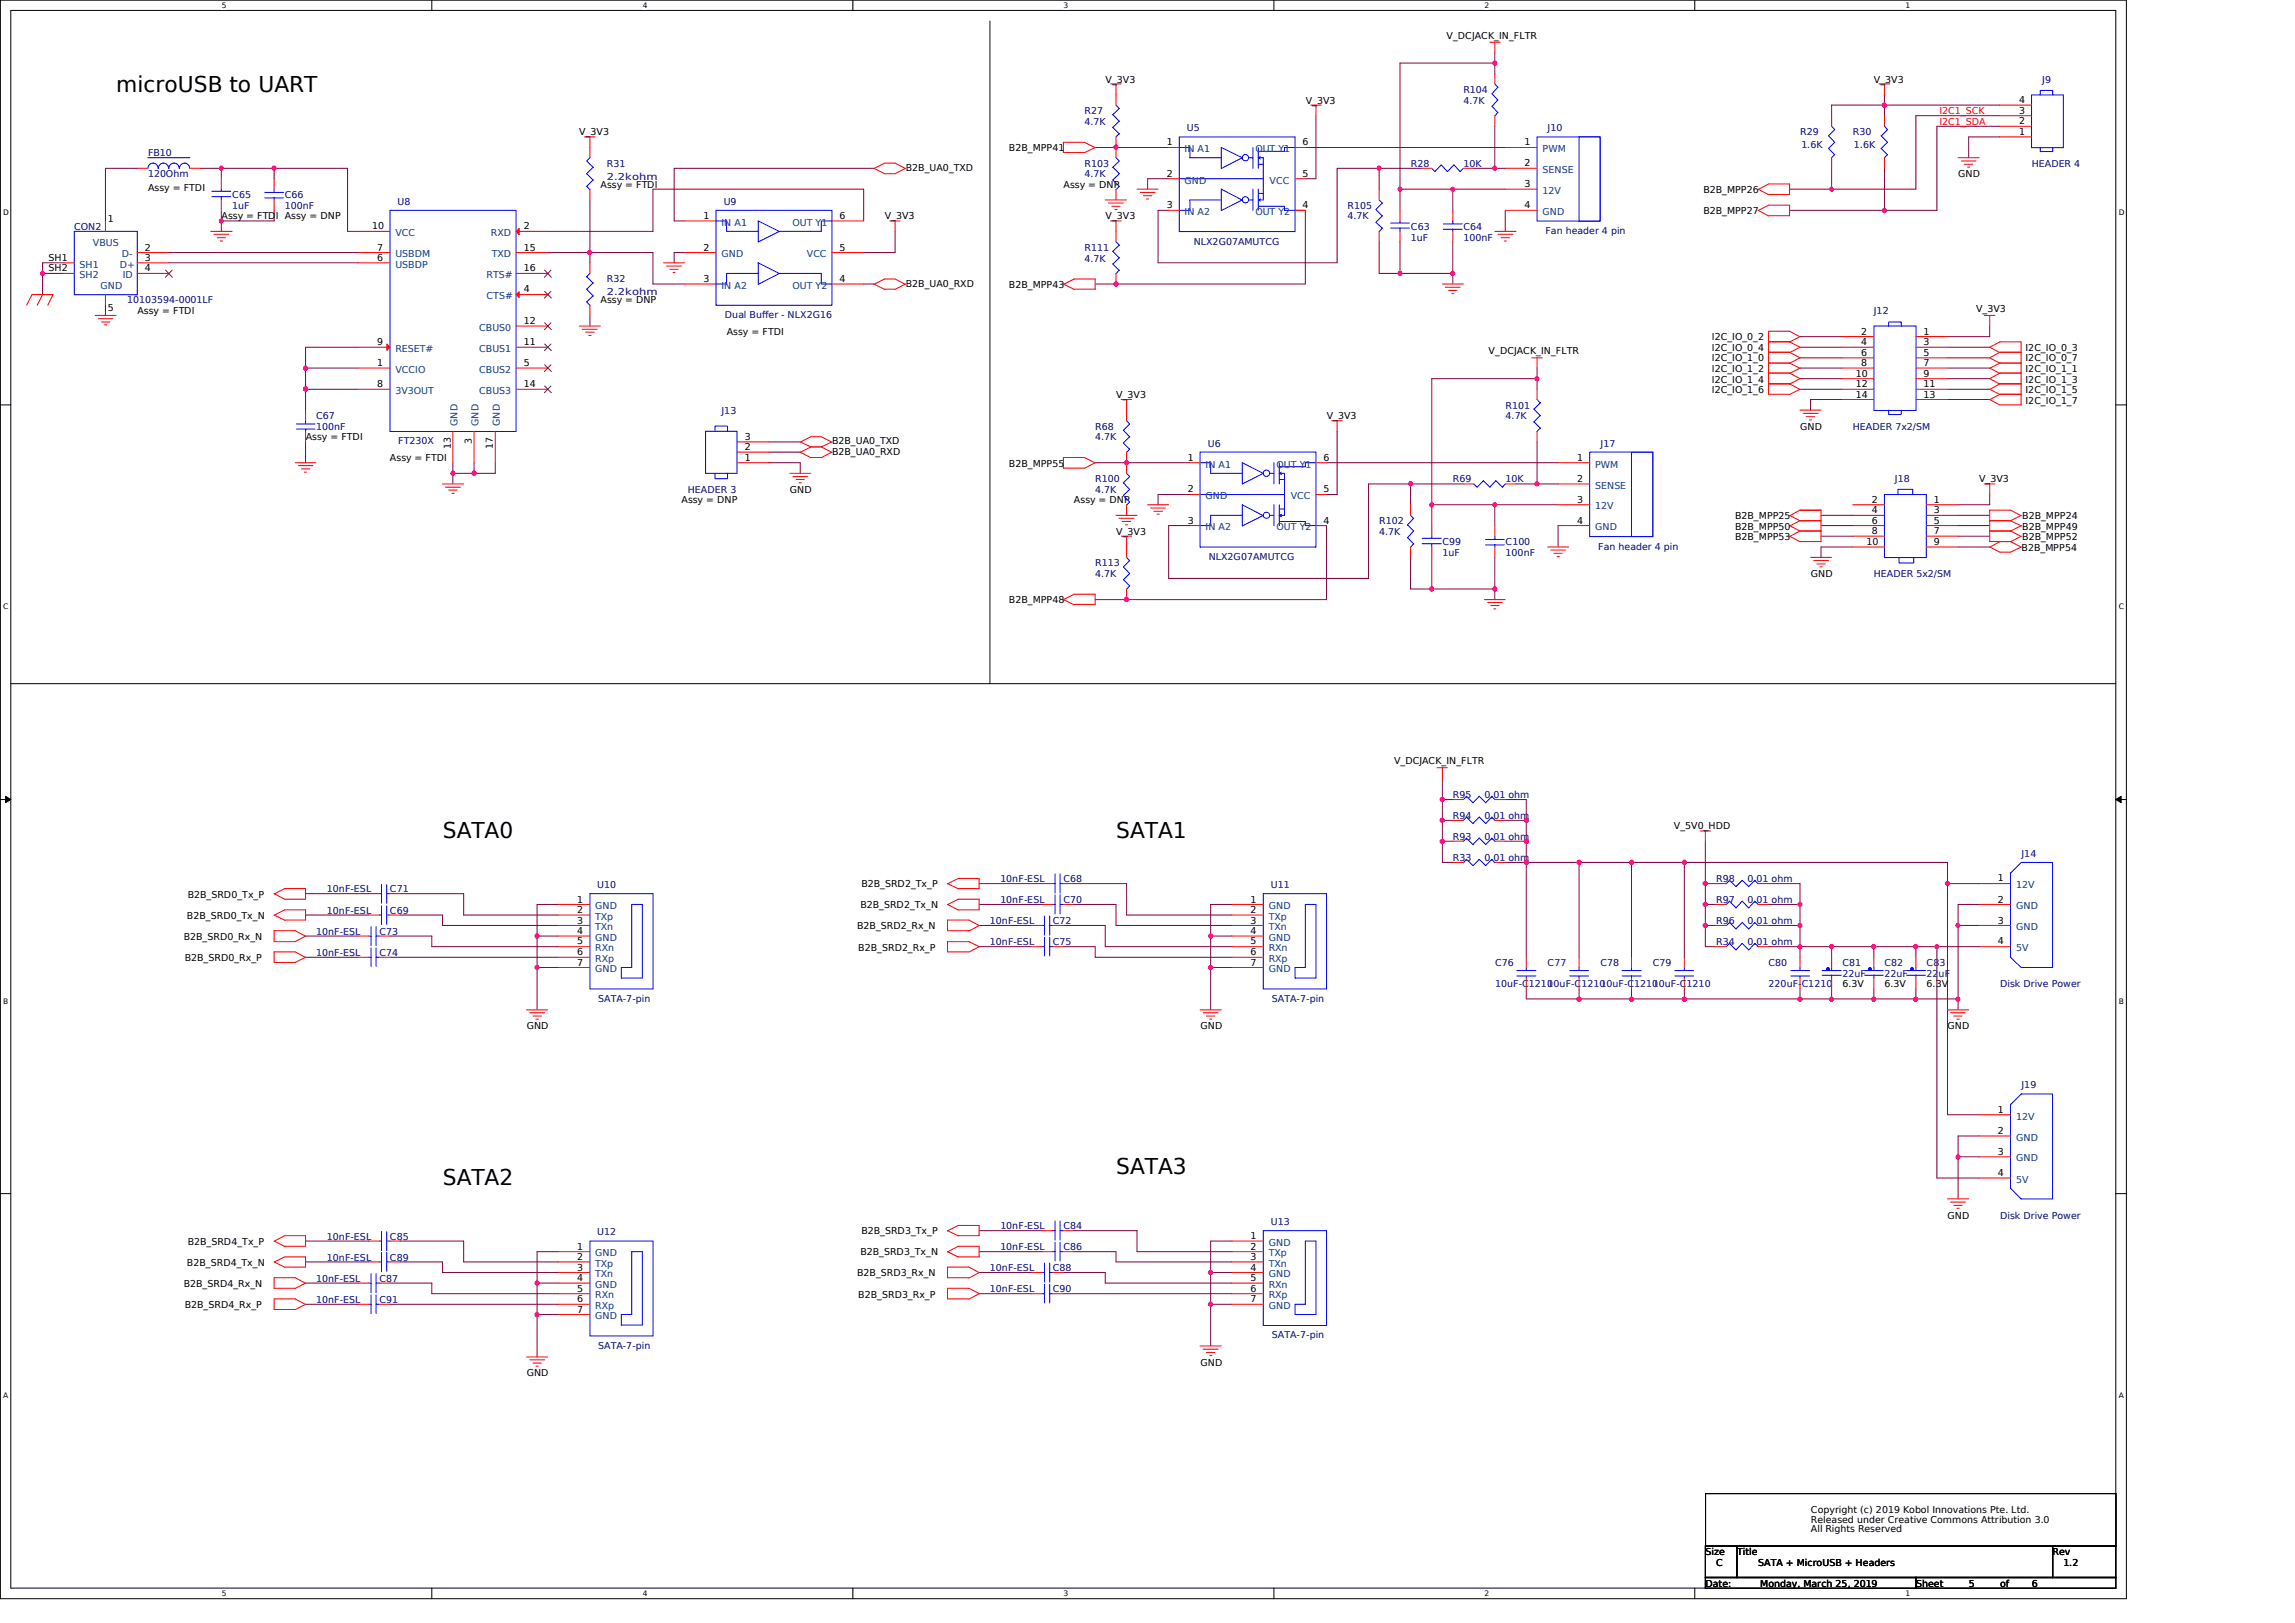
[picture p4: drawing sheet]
<svg xmlns="http://www.w3.org/2000/svg" width="420mm" height="297mm" viewBox="0 0 420 297" stroke-linecap="round" stroke-linejoin="round" font-family="sans-serif">
<defs><g id="words">
<g font-size="4">
<text x="21.3" y="16.9">microUSB to UART</text>
<text x="81" y="153.3">SATA0</text>
<text x="204.3" y="153.3">SATA1</text>
<text x="204.3" y="214.8">SATA3</text>
<text x="81" y="216.8">SATA2</text>
</g>
<g font-size="1.7">
<text x="264.7" y="7.1">V_DCJACK_IN_FLTR</text>
<text x="202.3" y="15.2">V_3V3</text>
<text x="342.9" y="15.2">V_3V3</text>
<text x="238.9" y="19">V_3V3</text>
<text x="369.5" y="22.7">2</text>
<text x="369.5" y="20.8">3</text>
<text x="369.5" y="18.9">4</text>
<text x="106" y="24.8">V_3V3</text>
<text x="184.6" y="27.7">B2B_MPP41</text>
<text x="213.5" y="26.6">1</text>
<text x="238.3" y="26.6">6</text>
<text x="279" y="26.6">1</text>
<text x="369.5" y="24.6">1</text>
<text x="27.1" y="35">Assy = FTDI</text>
<text x="109.9" y="34.4">Assy = FTDI</text>
<text x="165.7" y="31.3">B2B_UA0_TXD</text>
<text x="194.6" y="34.4">Assy = DNP</text>
<text x="213.5" y="32.4">2</text>
<text x="238.3" y="32.4">5</text>
<text x="279" y="30.4">2</text>
<text x="279" y="34.3">3</text>
<text x="311.7" y="35.4">B2B_MPP26</text>
<text x="358.3" y="32.5">GND</text>
<text x="19.8" y="40.7">1</text>
<text x="40.5" y="40.1">Assy = FTDI Assy = DNP</text>
<text x="68.1" y="42">10</text>
<text x="95.8" y="42">2</text>
<text x="128.7" y="40">1</text>
<text x="153.6" y="40">6</text>
<text x="161.9" y="40.1">V_3V3</text>
<text x="202.3" y="40.1">V_3V3</text>
<text x="213.5" y="38.1">3</text>
<text x="238.3" y="38.1">4</text>
<text x="279" y="38.1">4</text>
<text x="311.7" y="39.2">B2B_MPP27</text>
<text x="8.9" y="47.7">SH1</text>
<text x="26.5" y="45.9">2</text>
<text x="26.5" y="47.7">3</text>
<text x="69" y="47.7">6</text>
<text x="69" y="45.9">7</text>
<text x="95.8" y="45.9">15</text>
<text x="128.7" y="45.9">2</text>
<text x="153.6" y="45.9">5</text>
<text x="8.9" y="49.7">SH2</text>
<text x="26.5" y="49.7">4</text>
<text x="95.8" y="53.5">4</text>
<text x="95.8" y="49.7">16</text>
<text x="128.7" y="51.6">3</text>
<text x="153.6" y="51.6">4</text>
<text x="165.7" y="52.5">B2B_UA0_RXD</text>
<text x="184.6" y="52.7">B2B_MPP43</text>
<text x="19.8" y="56.9">5</text>
<text x="25.2" y="57.5">Assy = FTDI</text>
<text x="95.8" y="59.3">12</text>
<text x="109.9" y="55.5">Assy = DNP</text>
<text x="361.6" y="57.1">V_3V3</text>
<text x="69" y="63.1">9</text>
<text x="95.8" y="63.1">11</text>
<text x="133" y="61.3">Assy = FTDI</text>
<text x="272.4" y="64.8">V_DCJACK_IN_FLTR</text>
<text x="313.3" y="62.3">I2C_IO_0_2</text>
<text x="313.3" y="64.2">I2C_IO_0_4</text>
<text x="340.6" y="61.2">2</text>
<text x="340.6" y="63.1">4</text>
<text x="340.6" y="65.1">6</text>
<text x="352" y="61.2">1</text>
<text x="352" y="63.1">3</text>
<text x="352" y="65.1">5</text>
<text x="370.7" y="64.2">I2C_IO_0_3</text>
<text x="69" y="67">1</text>
<text x="69" y="70.9">8</text>
<text x="95.8" y="67">5</text>
<text x="95.8" y="70.9">14</text>
<text x="313.3" y="66.1">I2C_IO_1_0</text>
<text x="313.3" y="68.1">I2C_IO_1_2</text>
<text x="313.3" y="71.9">I2C_IO_1_6</text>
<text x="313.3" y="70">I2C_IO_1_4</text>
<text x="339.6" y="68.9">10</text>
<text x="339.6" y="70.9">12</text>
<text x="340.6" y="67">8</text>
<text x="352" y="67">7</text>
<text x="352" y="68.9">9</text>
<text x="352" y="70.9">11</text>
<text x="370.7" y="68.1">I2C_IO_1_1</text>
<text x="370.7" y="70">I2C_IO_1_3</text>
<text x="370.7" y="71.9">I2C_IO_1_5</text>
<text x="370.7" y="66.1">I2C_IO_0_7</text>
<text x="204.3" y="72.9">V_3V3</text>
<text x="242.8" y="76.7">V_3V3</text>
<text x="339.6" y="72.8">14</text>
<text x="352" y="72.8">13</text>
<text x="370.7" y="73.8">I2C_IO_1_7</text>
<text x="56" y="80.5">Assy = FTDI</text>
<text x="82.5" y="82.2" transform="rotate(-90 82.5 82.2)">13</text>
<text x="86.3" y="81.3" transform="rotate(-90 86.3 81.3)">3</text>
<text x="90.2" y="82.2" transform="rotate(-90 90.2 82.2)">17</text>
<text x="136.3" y="82.4">2</text>
<text x="136.3" y="80.5">3</text>
<text x="152.3" y="81.3">B2B_UA0_TXD</text>
<text x="152.3" y="83.3">B2B_UA0_RXD</text>
<text x="329.4" y="78.6">GND</text>
<text x="71.4" y="84.4">Assy = FTDI</text>
<text x="136.3" y="84.3">1</text>
<text x="184.6" y="85.4">B2B_MPP55</text>
<text x="217.3" y="84.3">1</text>
<text x="242.2" y="84.3">6</text>
<text x="288.6" y="84.3">1</text>
<text x="288.6" y="88.2">2</text>
<text x="362.2" y="88.3">V_3V3</text>
<text x="124.7" y="92.1">Assy = DNP</text>
<text x="144.5" y="90.2">GND</text>
<text x="196.5" y="92.1">Assy = DNP</text>
<text x="217.3" y="90.1">2</text>
<text x="217.3" y="95.9">3</text>
<text x="242.2" y="95.9">4</text>
<text x="242.2" y="90.1">5</text>
<text x="288.6" y="92">3</text>
<text x="288.6" y="95.9">4</text>
<text x="317.5" y="95">B2B_MPP25</text>
<text x="342.5" y="92">2</text>
<text x="342.5" y="93.9">4</text>
<text x="342.5" y="95.9">6</text>
<text x="353.9" y="92">1</text>
<text x="353.9" y="93.9">3</text>
<text x="353.9" y="95.9">5</text>
<text x="370.1" y="95">B2B_MPP24</text>
<text x="204.3" y="97.9">V_3V3</text>
<text x="317.5" y="96.9">B2B_MPP50</text>
<text x="317.5" y="98.9">B2B_MPP53</text>
<text x="341.6" y="99.7">10</text>
<text x="342.5" y="97.8">8</text>
<text x="353.9" y="97.8">7</text>
<text x="353.9" y="99.7">9</text>
<text x="369.9" y="100.8">B2B_MPP54</text>
<text x="370.1" y="96.9">B2B_MPP49</text>
<text x="370.1" y="98.9">B2B_MPP52</text>
<text x="331.4" y="105.6">GND</text>
<text x="184.6" y="110.4">B2B_MPP48</text>
<text x="255.1" y="139.8">V_DCJACK_IN_FLTR</text>
<text x="306.3" y="151.8">V_5V0_HDD</text>
<text x="365.6" y="161.3">1</text>
<text x="34.4" y="164.3">B2B_SRD0_Tx_P</text>
<text x="105.6" y="165.1">1</text>
<text x="105.6" y="167.1">2</text>
<text x="157.4" y="166.2">B2B_SRD2_Tx_N</text>
<text x="157.6" y="162.4">B2B_SRD2_Tx_P</text>
<text x="228.8" y="165.1">1</text>
<text x="228.8" y="167.1">2</text>
<text x="365.6" y="165.1">2</text>
<text x="33.6" y="171.9">B2B_SRD0_Rx_N</text>
<text x="34.2" y="168.1">B2B_SRD0_Tx_N</text>
<text x="105.6" y="169">3</text>
<text x="105.6" y="170.9">4</text>
<text x="105.6" y="172.8">5</text>
<text x="156.8" y="170">B2B_SRD2_Rx_N</text>
<text x="157.1" y="173.9">B2B_SRD2_Rx_P</text>
<text x="228.8" y="169">3</text>
<text x="228.8" y="170.9">4</text>
<text x="228.8" y="172.8">5</text>
<text x="365.6" y="169">3</text>
<text x="365.6" y="172.8">4</text>
<text x="33.8" y="175.8">B2B_SRD0_Rx_P</text>
<text x="105.6" y="174.7">6</text>
<text x="105.6" y="176.7">7</text>
<text x="228.8" y="174.7">6</text>
<text x="228.8" y="176.7">7</text>
<text x="337.1" y="180.6">6.3V</text>
<text x="344.8" y="180.6">6.3V</text>
<text x="352.6" y="180.6">6.3V</text>
<text x="96.4" y="188.3">GND</text>
<text x="219.7" y="188.3">GND</text>
<text x="356.4" y="188.3">GND</text>
<text x="365.6" y="203.6">1</text>
<text x="365.6" y="207.5">2</text>
<text x="365.6" y="211.3">3</text>
<text x="365.6" y="215.2">4</text>
<text x="34.4" y="227.8">B2B_SRD4_Tx_P</text>
<text x="157.6" y="225.9">B2B_SRD3_Tx_P</text>
<text x="228.8" y="226.7">1</text>
<text x="356.4" y="223">GND</text>
<text x="34.2" y="231.6">B2B_SRD4_Tx_N</text>
<text x="105.6" y="228.6">1</text>
<text x="105.6" y="230.5">2</text>
<text x="105.6" y="232.5">3</text>
<text x="156.8" y="233.5">B2B_SRD3_Rx_N</text>
<text x="157.4" y="229.7">B2B_SRD3_Tx_N</text>
<text x="228.8" y="228.6">2</text>
<text x="228.8" y="230.5">3</text>
<text x="228.8" y="232.5">4</text>
<text x="33.6" y="235.5">B2B_SRD4_Rx_N</text>
<text x="33.8" y="239.3">B2B_SRD4_Rx_P</text>
<text x="105.6" y="234.4">4</text>
<text x="105.6" y="236.4">5</text>
<text x="105.6" y="238.2">6</text>
<text x="157.1" y="237.4">B2B_SRD3_Rx_P</text>
<text x="228.8" y="234.4">5</text>
<text x="228.8" y="236.4">6</text>
<text x="228.8" y="238.2">7</text>
<text x="105.6" y="240.2">7</text>
<text x="96.4" y="251.8">GND</text>
<text x="219.7" y="249.9">GND</text>
<text x="331.4" y="276.9">Copyright (c) 2019 Kobol Innovations Pte. Ltd.</text>
<text x="331.4" y="278.6">Released under Creative Commons Attribution 3.0</text>
<text x="331.4" y="280.4">All Rights Reserved</text>
<text x="312.1" y="284.6">Size</text>
<text x="314" y="286.5">C</text>
<text x="317.9" y="284.6">Title</text>
<text x="321.7" y="286.5">SATA + MicroUSB + Headers</text>
<text x="375.6" y="284.6">Rev</text>
<text x="377.6" y="286.5">1.2</text>
<text x="312.1" y="290.3">Date:</text>
<text x="322.1" y="290.3">Monday, March 25, 2019</text>
<text x="350.7" y="290.3">Sheet</text>
<text x="360.3" y="290.3">5</text>
<text x="366" y="290.3">of</text>
<text x="371.8" y="290.3">6</text>
</g>
<g font-size="1.7" fill="#000080">
<text x="267.8" y="17">R104</text>
<text x="373.7" y="15.2">J9</text>
<text x="198.5" y="20.9">R27</text>
<text x="198.5" y="22.8">4.7K</text>
<text x="217.2" y="24">U5</text>
<text x="267.8" y="19">4.7K</text>
<text x="283.2" y="24">J10</text>
<text x="27.1" y="28.6">FB10</text>
<text x="329.4" y="24.8">R29</text>
<text x="329.6" y="27.1">1.6K</text>
<text x="339.1" y="24.8">R30</text>
<text x="339.3" y="27.1">1.6K</text>
<text x="27.1" y="32.5">120Ohm</text>
<text x="111.1" y="30.5">R31</text>
<text x="111.1" y="32.8">2.2kohm</text>
<text x="198.5" y="30.5">R103</text>
<text x="198.5" y="32.5">4.7K</text>
<text x="258.2" y="30.5">R28</text>
<text x="267.8" y="30.5">10K</text>
<text x="371.8" y="30.5">HEADER 4</text>
<text x="42.5" y="36.3">C65</text>
<text x="42.5" y="38.2">1uF</text>
<text x="52.1" y="36.3">C66</text>
<text x="52.1" y="38.2">100nF</text>
<text x="72.7" y="37.5">U8</text>
<text x="132.4" y="37.5">U9</text>
<text x="246.6" y="38.2">R105</text>
<text x="246.6" y="40.1">4.7K</text>
<text x="13.6" y="42.1">CON2</text>
<text x="198.5" y="45.9">R111</text>
<text x="198.5" y="47.9">4.7K</text>
<text x="218.4" y="44.8">NLX2G07AMUTCG</text>
<text x="258.2" y="42.1">C63</text>
<text x="258.2" y="44">1uF</text>
<text x="267.8" y="42.1">C64</text>
<text x="267.8" y="44">100nF</text>
<text x="282.8" y="42.8">Fan header 4 pin</text>
<text x="111.1" y="51.7">R32</text>
<text x="23.2" y="55.5">10103594-0001LF</text>
<text x="111.1" y="54">2.2kohm</text>
<text x="132.6" y="58.2">Dual Buf</text>
<text x="139.4" y="58.2">fer - NLX2G16</text>
<text x="342.9" y="57.5">J12</text>
<text x="57.9" y="76.7">C67</text>
<text x="132" y="75.8">J13</text>
<text x="275.5" y="74.8">R101</text>
<text x="275.5" y="76.7">4.7K</text>
<text x="57.9" y="78.6">100nF</text>
<text x="72.9" y="81.3">FT230X</text>
<text x="200.4" y="78.6">R68</text>
<text x="200.4" y="80.5">4.7K</text>
<text x="221" y="81.7">U6</text>
<text x="292.9" y="81.7">J17</text>
<text x="339.1" y="78.6">HEADER 7x2/SM</text>
<text x="200.4" y="88.3">R100</text>
<text x="265.9" y="88.3">R69</text>
<text x="275.5" y="88.3">10K</text>
<text x="346.7" y="88.3">J18</text>
<text x="125.9" y="90.2">HEADER 3</text>
<text x="200.4" y="90.2">4.7K</text>
<text x="252.4" y="96">R102</text>
<text x="252.4" y="97.9">4.7K</text>
<text x="264" y="99.8">C99</text>
<text x="264" y="101.8">1uF</text>
<text x="275.5" y="99.8">C100</text>
<text x="275.5" y="101.8">100nF</text>
<text x="292.5" y="100.6">Fan header 4 pin</text>
<text x="200.4" y="103.6">R113</text>
<text x="200.4" y="105.6">4.7K</text>
<text x="221.2" y="102.5">NLX2G07AMUTCG</text>
<text x="342.9" y="105.6">HEADER 5x2/SM</text>
<text x="265.9" y="146">R95</text>
<text x="265.9" y="149.9">R94</text>
<text x="271.6" y="146">0.01 ohm</text>
<text x="271.6" y="149.9">0.01 ohm</text>
<text x="265.9" y="153.7">R93</text>
<text x="271.6" y="153.7">0.01 ohm</text>
<text x="183.1" y="161.4">10nF-ESL</text>
<text x="194.6" y="161.4">C68</text>
<text x="265.9" y="157.5">R33</text>
<text x="271.6" y="157.5">0.01 ohm</text>
<text x="314" y="161.4">R98</text>
<text x="319.8" y="161.4">0.01 ohm</text>
<text x="369.9" y="156.8">J14</text>
<text x="59.8" y="163.3">10nF-ESL</text>
<text x="59.8" y="167.2">10nF-ESL</text>
<text x="71.4" y="163.3">C71</text>
<text x="71.4" y="167.2">C69</text>
<text x="109.3" y="162.6">U10</text>
<text x="183.1" y="165.2">10nF-ESL</text>
<text x="194.6" y="165.2">C70</text>
<text x="232.6" y="162.6">U11</text>
<text x="314" y="165.2">R97</text>
<text x="319.8" y="165.2">0.01 ohm</text>
<text x="57.9" y="171">10nF-ESL</text>
<text x="69.4" y="171">C73</text>
<text x="181.2" y="169.1">10nF-ESL</text>
<text x="181.2" y="172.9">10nF-ESL</text>
<text x="192.7" y="169.1">C72</text>
<text x="192.7" y="172.9">C75</text>
<text x="314" y="169.1">R96</text>
<text x="314" y="172.9">R34</text>
<text x="319.8" y="169.1">0.01 ohm</text>
<text x="319.8" y="172.9">0.01 ohm</text>
<text x="57.9" y="174.8">10nF-ESL</text>
<text x="69.4" y="174.8">C74</text>
<text x="273.6" y="176.8">C76</text>
<text x="283.2" y="176.8">C77</text>
<text x="292.9" y="176.8">C78</text>
<text x="302.5" y="176.8">C79</text>
<text x="323.6" y="176.8">C80</text>
<text x="337.1" y="176.8">C81</text>
<text x="337.1" y="178.7">22uF</text>
<text x="344.8" y="176.8">C82</text>
<text x="344.8" y="178.7">22uF</text>
<text x="352.6" y="176.8">C83</text>
<text x="352.6" y="178.7">22uF</text>
<text x="109.5" y="183.3">SATA-7-pin</text>
<text x="232.8" y="183.3">SATA-7-pin</text>
<text x="273.6" y="180.6">10uF-C1210</text>
<text x="283.2" y="180.6">10uF-C1210</text>
<text x="292.9" y="180.6">10uF-C1210</text>
<text x="302.5" y="180.6">10uF-C1210</text>
<text x="323.6" y="180.6">220uF-C1210</text>
<text x="366" y="180.6">Disk Drive Power</text>
<text x="369.9" y="199.1">J19</text>
<text x="59.8" y="226.8">10nF-ESL</text>
<text x="71.4" y="226.8">C85</text>
<text x="109.3" y="226">U12</text>
<text x="183.1" y="224.9">10nF-ESL</text>
<text x="194.6" y="224.9">C84</text>
<text x="232.6" y="224.1">U13</text>
<text x="366" y="223">Disk Drive Power</text>
<text x="59.8" y="230.7">10nF-ESL</text>
<text x="71.4" y="230.7">C89</text>
<text x="181.2" y="232.6">10nF-ESL</text>
<text x="183.1" y="228.7">10nF-ESL</text>
<text x="192.7" y="232.6">C88</text>
<text x="194.6" y="228.7">C86</text>
<text x="57.9" y="238.3">10nF-ESL</text>
<text x="57.9" y="234.5">10nF-ESL</text>
<text x="69.4" y="238.3">C91</text>
<text x="69.4" y="234.5">C87</text>
<text x="181.2" y="236.5">10nF-ESL</text>
<text x="192.7" y="236.5">C90</text>
<text x="232.8" y="244.9">SATA-7-pin</text>
<text x="109.5" y="246.8">SATA-7-pin</text>
</g>
<g font-size="1.7" fill="#f00">
<text x="354.9" y="20.9">I2C1_SCK</text>
<text x="354.9" y="22.8">I2C1_SDA</text>
</g>
<g font-size="1.7" fill="#004080">
<text x="216.8" y="27.8">IN A1</text>
<text x="229.7" y="27.8">OUT Y1</text>
<text x="282.3" y="27.8">PWM</text>
<text x="216.8" y="33.6">GND</text>
<text x="232.3" y="33.6">VCC</text>
<text x="282.3" y="31.7">SENSE</text>
<text x="282.3" y="35.5">12V</text>
<text x="132" y="41.3">IN A1</text>
<text x="145" y="41.3">OUT Y1</text>
<text x="216.8" y="39.3">IN A2</text>
<text x="229.7" y="39.3">OUT Y2</text>
<text x="282.3" y="39.3">GND</text>
<text x="17" y="45">VBUS</text>
<text x="22.3" y="47.1">D-</text>
<text x="72.4" y="47.1">USBDM</text>
<text x="72.4" y="43.2">VCC</text>
<text x="89.8" y="43.2">RXD</text>
<text x="90" y="47.1">TXD</text>
<text x="132" y="47.1">GND</text>
<text x="147.6" y="47.1">VCC</text>
<text x="14.6" y="50.9">SH2</text>
<text x="14.6" y="49">SH1</text>
<text x="18.4" y="53">GND</text>
<text x="21.9" y="49">D+</text>
<text x="22.5" y="50.9">ID</text>
<text x="72.4" y="49">USBDP</text>
<text x="89" y="50.9">RTS#</text>
<text x="132" y="52.8">IN A2</text>
<text x="145" y="52.8">OUT Y2</text>
<text x="89" y="54.8">CTS#</text>
<text x="72.4" y="64.3">RESET#</text>
<text x="87.7" y="64.3">CBUS1</text>
<text x="87.7" y="60.5">CBUS0</text>
<text x="72.4" y="68.2">VCCIO</text>
<text x="87.7" y="68.2">CBUS2</text>
<text x="72.4" y="72.1">3V3OUT</text>
<text x="83.7" y="78" transform="rotate(-90 83.7 78)">GND</text>
<text x="87.6" y="78" transform="rotate(-90 87.6 78)">GND</text>
<text x="87.7" y="72.1">CBUS3</text>
<text x="91.4" y="78" transform="rotate(-90 91.4 78)">GND</text>
<text x="220.6" y="85.6">IN A1</text>
<text x="233.6" y="85.6">OUT Y1</text>
<text x="291.9" y="85.6">PWM</text>
<text x="291.9" y="89.4">SENSE</text>
<text x="220.6" y="91.3">GND</text>
<text x="236.2" y="91.3">VCC</text>
<text x="291.9" y="93.2">12V</text>
<text x="220.6" y="97.1">IN A2</text>
<text x="233.6" y="97.1">OUT Y2</text>
<text x="291.9" y="97.1">GND</text>
<text x="108.9" y="166.4">GND</text>
<text x="232.2" y="166.4">GND</text>
<text x="368.9" y="162.5">12V</text>
<text x="368.9" y="166.4">GND</text>
<text x="108.9" y="168.3">TXp</text>
<text x="108.9" y="170.2">TXn</text>
<text x="108.9" y="172.1">GND</text>
<text x="232.2" y="168.3">TXp</text>
<text x="232.2" y="170.2">TXn</text>
<text x="232.2" y="172.1">GND</text>
<text x="368.9" y="170.2">GND</text>
<text x="108.9" y="174">RXn</text>
<text x="108.9" y="176">RXp</text>
<text x="108.9" y="177.9">GND</text>
<text x="232.2" y="174">RXn</text>
<text x="232.2" y="176">RXp</text>
<text x="232.2" y="177.9">GND</text>
<text x="368.9" y="174">5V</text>
<text x="368.9" y="204.9">12V</text>
<text x="368.9" y="208.7">GND</text>
<text x="368.9" y="212.5">GND</text>
<text x="368.9" y="216.4">5V</text>
<text x="232.2" y="227.9">GND</text>
<text x="108.9" y="229.9">GND</text>
<text x="108.9" y="231.8">TXp</text>
<text x="108.9" y="233.7">TXn</text>
<text x="232.2" y="229.9">TXp</text>
<text x="232.2" y="231.8">TXn</text>
<text x="232.2" y="233.7">GND</text>
<text x="108.9" y="235.7">GND</text>
<text x="108.9" y="237.5">RXn</text>
<text x="108.9" y="239.5">RXp</text>
<text x="232.2" y="235.7">RXn</text>
<text x="232.2" y="237.5">RXp</text>
<text x="232.2" y="239.5">GND</text>
<text x="108.9" y="241.4">GND</text>
</g>
<g font-size="1.4">
<text x="40.6" y="1.5">5</text>
<text x="117.6" y="1.5">4</text>
<text x="194.6" y="1.5">3</text>
<text x="271.6" y="1.5">2</text>
<text x="348.7" y="1.5">1</text>
<text x=".6" y="39.3">D</text>
<text x="387.7" y="39.3">D</text>
<text x=".6" y="111.5">C</text>
<text x="387.7" y="111.5">C</text>
<text x=".6" y="183.7">B</text>
<text x="387.7" y="183.7">B</text>
<text x=".6" y="255.8">A</text>
<text x="387.7" y="255.8">A</text>
<text x="40.6" y="292.1">5</text>
<text x="117.6" y="292.1">4</text>
<text x="194.6" y="292.1">3</text>
<text x="271.6" y="292.1">2</text>
<text x="348.7" y="292.1">1</text>
</g>
</g></defs>
<path d="M.1 0h389v292.5h-389zM2 1.9h385.2v288.7h-385.2z" fill="none" stroke="#000" stroke-width=".18"/>
<g fill="#fff">
<path d="M40.5 .2h.8v1.6h-.8z" fill-rule="evenodd"/>
<path d="M40.5 290.8h.8v1.5h-.8z" fill-rule="evenodd"/>
</g>
<path d="M79 0v1.9M79 290.6v1.9" fill="none" stroke="#000" stroke-width=".18"/>
<g fill="#fff">
<path d="M117.6 .2h.8v1.6h-.8z" fill-rule="evenodd"/>
<path d="M117.6 290.8h.8v1.5h-.8z" fill-rule="evenodd"/>
</g>
<path d="M156.1 0v1.9M156.1 290.6v1.9" fill="none" stroke="#000" stroke-width=".18"/>
<g fill="#fff">
<path d="M194.6 .2h.8v1.6h-.8z" fill-rule="evenodd"/>
<path d="M194.6 290.8h.8v1.5h-.8z" fill-rule="evenodd"/>
</g>
<path d="M233.1 0v1.9M233.1 290.6v1.9" fill="none" stroke="#000" stroke-width=".18"/>
<g fill="#fff">
<path d="M271.6 .2h.8v1.6h-.8z" fill-rule="evenodd"/>
<path d="M271.6 290.8h.8v1.5h-.8z" fill-rule="evenodd"/>
</g>
<path d="M310.1 0v1.9M310.1 290.6v1.9" fill="none" stroke="#000" stroke-width=".18"/>
<g fill="#fff">
<path d="M348.7 .2h.8v1.6h-.8z" fill-rule="evenodd"/>
<path d="M348.7 290.8h.8v1.5h-.8z" fill-rule="evenodd"/>
<path d="M.6 38h1v1.6h-1z" fill-rule="evenodd"/>
<path d="M387.7 38h1v1.6h-1z" fill-rule="evenodd"/>
<path d="M.6 110.2h1v1.6h-1z" fill-rule="evenodd"/>
<path d="M387.7 110.2h1v1.6h-1z" fill-rule="evenodd"/>
</g>
<path d="M.1 74.1h1.9M387.2 74.1h1.9" fill="none" stroke="#000" stroke-width=".18"/>
<g fill="#fff">
<path d="M.6 182.3h.9v1.6h-.9z" fill-rule="evenodd"/>
<path d="M387.7 182.3h.9v1.6h-.9z" fill-rule="evenodd"/>
</g>
<path d="M.1 146.3h1.9M1 145.7l1 .6-1 .6zM387.2 146.3l1-.6v1.2zM387.2 146.3h1.9" fill="none" stroke="#000" stroke-width=".18"/>
<path d="M1 145.7l1 .6-1 .6zM387.2 146.3l1-.6v1.2z" fill="#000"/>
<g fill="#fff">
<path d="M.6 254.5h.9v1.6h-.9z" fill-rule="evenodd"/>
<path d="M387.7 254.5h.9v1.6h-.9z" fill-rule="evenodd"/>
</g>
<path d="M181.2 3.8v121.3M2 125.1h385.2M.1 218.4h1.9M387.2 218.4h1.9" fill="none" stroke="#000" stroke-width=".18"/>
<path d="M55.9 63.5h9.7M55.9 67.3v3.9M86.7 84.7v1.9h3.9" fill="none" stroke="#800040" stroke-width=".18"/>
<circle cx="86.7" cy="86.6" r=".4" fill="#f0f"/>
<circle cx="86.7" cy="86.6" r=".4" fill="none" stroke="#f0f" stroke-width=".18"/>
<path d="M19.3 30.8h5.8M50.2 30.8h13.4M7.8 48.1h3.8M19.3 55.8v1.9M63.6 42.3h2M55.9 80.9v3.8M86.7 86.6h-3.8v1.9" fill="none" stroke="#800040" stroke-width=".18"/>
<circle cx="50.1" cy="30.8" r=".38" fill="#f0f"/>
<circle cx="50.1" cy="30.8" r=".38" fill="none" stroke="#f0f" stroke-width=".18"/>
<path d="M65.6 71.2h-9.7v3.8" fill="none" stroke="#800040" stroke-width=".18"/>
<circle cx="55.9" cy="71.2" r=".39" fill="#f0f"/>
<circle cx="55.9" cy="71.2" r=".39" fill="none" stroke="#f0f" stroke-width=".18"/>
<path d="M63.6 30.8v11.5M7.8 50h3.8M30.9 48.1h34.7M55.9 63.5v3.8h9.7" fill="none" stroke="#800040" stroke-width=".18"/>
<circle cx="55.9" cy="67.4" r=".38" fill="#f0f"/>
<circle cx="55.9" cy="67.4" r=".38" fill="none" stroke="#f0f" stroke-width=".18"/>
<path d="M7.8 48.1v1.9M30.9 46.2h34.7" fill="none" stroke="#800040" stroke-width=".18"/>
<circle cx="7.8" cy="50" r=".36" fill="#f0f"/>
<circle cx="7.8" cy="50" r=".36" fill="none" stroke="#f0f" stroke-width=".18"/>
<path d="M40.5 38.5v1.9M50.2 30.8h-9.7v1.9" fill="none" stroke="#800040" stroke-width=".18"/>
<circle cx="40.5" cy="40.4" r=".37" fill="#f0f"/>
<circle cx="40.5" cy="40.4" r=".37" fill="none" stroke="#f0f" stroke-width=".18"/>
<path d="M19.3 30.8v9.6M50.2 30.8v1.9M50.2 38.5v1.9M40.5 40.4v1.9M82.9 84.7v1.9" fill="none" stroke="#800040" stroke-width=".18"/>
<circle cx="82.8" cy="86.6" r=".38" fill="#f0f"/>
<circle cx="82.8" cy="86.6" r=".38" fill="none" stroke="#f0f" stroke-width=".18"/>
<path d="M36.7 30.8h3.8" fill="none" stroke="#800040" stroke-width=".18"/>
<circle cx="40.5" cy="30.8" r=".37" fill="#f0f"/>
<circle cx="40.5" cy="30.8" r=".37" fill="none" stroke="#f0f" stroke-width=".18"/>
<path d="M107.9 36.6v9.6h-7.7M159.9 30.8h-36.5v9.6M40.5 40.4h9.7M119.5 46.2v5.8h5.8M125.3 46.2h-1.9v1.9M158 52h1.9M158 40.4v-5.8h-38.5v7.7h-19.3M163.8 42.3v3.9h-5.8M90.6 84.7v1.9" fill="none" stroke="#800040" stroke-width=".18"/>
<circle cx="107.9" cy="46.2" r=".38" fill="#f0f"/>
<circle cx="107.9" cy="46.2" r=".38" fill="none" stroke="#f0f" stroke-width=".18"/>
<path d="M107.9 57.7v2M119.5 46.2h-11.6v1.9M55.9 171.3h9.7M55.9 175.2h9.7M55.9 163.5h11.6M55.9 167.4h11.6M71.4 171.3h7.6v1.9h23.2M71.4 175.2h30.8M73.2 163.5h11.6v3.9h17.4M73.2 167.4h7.8v1.9h21.2M98.3 177h3.9M102.2 165.5h-3.9v5.8" fill="none" stroke="#800040" stroke-width=".18"/>
<circle cx="98.3" cy="177" r=".38" fill="#f0f"/>
<circle cx="98.3" cy="177" r=".38" fill="none" stroke="#f0f" stroke-width=".18"/>
<path d="M98.3 177v7.8M98.3 171.3h3.9" fill="none" stroke="#800040" stroke-width=".18"/>
<circle cx="98.3" cy="171.3" r=".37" fill="#f0f"/>
<circle cx="98.3" cy="171.3" r=".37" fill="none" stroke="#f0f" stroke-width=".18"/>
<path d="M98.3 171.3v5.7M55.9 234.8h9.7M55.9 238.7h9.7M55.9 227.1h11.6M55.9 230.9h11.6M71.4 234.8h7.6v1.9h23.2M71.4 238.7h30.8M73.2 227.1h11.6v3.8h17.4M73.2 230.9h7.8v1.9h21.2M102.2 229h-3.9v5.8M98.3 240.5h3.9" fill="none" stroke="#800040" stroke-width=".18"/>
<circle cx="98.3" cy="240.5" r=".38" fill="#f0f"/>
<circle cx="98.3" cy="240.5" r=".38" fill="none" stroke="#f0f" stroke-width=".18"/>
<path d="M98.3 234.8h3.9M98.3 240.5v7.8" fill="none" stroke="#800040" stroke-width=".18"/>
<circle cx="98.3" cy="234.8" r=".38" fill="#f0f"/>
<circle cx="98.3" cy="234.8" r=".38" fill="none" stroke="#f0f" stroke-width=".18"/>
<path d="M179.2 169.3h9.6M179.2 173.2h9.6M179.2 161.7h11.5M179.2 165.5h11.5M194.6 169.3h7.6v3.9h23.2M194.6 173.2h5.8v2h25M196.5 165.5h7.7v3.8h21.2M196.5 161.7h9.7v5.7h19.2M225.4 165.5h-3.9v5.8M98.3 234.8v5.7" fill="none" stroke="#800040" stroke-width=".18"/>
<circle cx="221.5" cy="171.3" r=".39" fill="#f0f"/>
<circle cx="221.5" cy="171.3" r=".39" fill="none" stroke="#f0f" stroke-width=".18"/>
<path d="M225.4 177h-3.9v7.8" fill="none" stroke="#800040" stroke-width=".18"/>
<circle cx="221.5" cy="177" r=".39" fill="#f0f"/>
<circle cx="221.5" cy="177" r=".39" fill="none" stroke="#f0f" stroke-width=".18"/>
<path d="M225.4 171.3h-3.9v5.7M179.2 232.8h9.6M179.2 236.7h9.6M179.2 225.2h11.5M179.2 229h11.5M194.6 232.8h7.6v2h23.2M194.6 236.7h30.8M196.5 225.2h11.6v3.8h17.3M196.5 229h7.7v1.9h21.2M225.4 227.1h-3.9v5.7M225.4 238.7h-3.9v7.6" fill="none" stroke="#800040" stroke-width=".18"/>
<circle cx="221.5" cy="238.6" r=".38" fill="#f0f"/>
<circle cx="221.5" cy="238.6" r=".38" fill="none" stroke="#f0f" stroke-width=".18"/>
<path d="M225.4 232.8h-3.9v5.9" fill="none" stroke="#800040" stroke-width=".18"/>
<circle cx="221.5" cy="232.8" r=".39" fill="#f0f"/>
<circle cx="221.5" cy="232.8" r=".39" fill="none" stroke="#f0f" stroke-width=".18"/>
<path d="M140.7 80.9h5.7M140.7 82.7h5.7M140.7 84.7h5.7v1.9M312.1 153.9v7.8M350.6 180.9v1.9h7.7" fill="none" stroke="#800040" stroke-width=".18"/>
<circle cx="350.6" cy="182.8" r=".39" fill="#f0f"/>
<circle cx="350.6" cy="182.8" r=".39" fill="none" stroke="#f0f" stroke-width=".18"/>
<path d="M358.3 165.5v3.8" fill="none" stroke="#800040" stroke-width=".18"/>
<circle cx="358.3" cy="169.3" r=".37" fill="#f0f"/>
<circle cx="358.3" cy="169.3" r=".37" fill="none" stroke="#f0f" stroke-width=".18"/>
<path d="M308.2 182.8h21.2" fill="none" stroke="#800040" stroke-width=".18"/>
<circle cx="329.4" cy="182.8" r=".38" fill="#f0f"/>
<circle cx="329.4" cy="182.8" r=".38" fill="none" stroke="#f0f" stroke-width=".18"/>
<circle cx="308.2" cy="182.8" r=".39" fill="#f0f"/>
<circle cx="308.2" cy="182.8" r=".39" fill="none" stroke="#f0f" stroke-width=".18"/>
<path d="M308.2 157.8v17.4M329.4 173.2h5.8M308.2 180.9v1.9" fill="none" stroke="#800040" stroke-width=".18"/>
<circle cx="329.4" cy="173.2" r=".38" fill="#f0f"/>
<circle cx="329.4" cy="173.2" r=".38" fill="none" stroke="#f0f" stroke-width=".18"/>
<path d="M263.9 142.4v3.9M335.2 173.2v2M342.9 173.2v2M350.6 173.2v2M335.2 180.9v1.9h15.4M342.9 180.9v1.9" fill="none" stroke="#800040" stroke-width=".18"/>
<circle cx="342.9" cy="182.8" r=".39" fill="#f0f"/>
<circle cx="342.9" cy="182.8" r=".39" fill="none" stroke="#f0f" stroke-width=".18"/>
<circle cx="335.1" cy="182.8" r=".38" fill="#f0f"/>
<circle cx="335.1" cy="182.8" r=".38" fill="none" stroke="#f0f" stroke-width=".18"/>
<path d="M335.2 173.2h7.7" fill="none" stroke="#800040" stroke-width=".18"/>
<circle cx="342.9" cy="173.2" r=".38" fill="#f0f"/>
<circle cx="342.9" cy="173.2" r=".38" fill="none" stroke="#f0f" stroke-width=".18"/>
<circle cx="335.2" cy="173.2" r=".37" fill="#f0f"/>
<circle cx="335.2" cy="173.2" r=".37" fill="none" stroke="#f0f" stroke-width=".18"/>
<path d="M289 175.2v-17.4h9.6v17.4M289 180.9v1.9M298.6 180.9v1.9" fill="none" stroke="#800040" stroke-width=".18"/>
<circle cx="298.6" cy="157.8" r=".38" fill="#f0f"/>
<circle cx="298.6" cy="157.8" r=".38" fill="none" stroke="#f0f" stroke-width=".18"/>
<circle cx="289" cy="157.8" r=".4" fill="#f0f"/>
<circle cx="289" cy="157.8" r=".4" fill="none" stroke="#f0f" stroke-width=".18"/>
<path d="M289 182.8h9.6" fill="none" stroke="#800040" stroke-width=".18"/>
<circle cx="298.6" cy="182.8" r=".38" fill="#f0f"/>
<circle cx="298.6" cy="182.8" r=".38" fill="none" stroke="#f0f" stroke-width=".18"/>
<circle cx="289" cy="182.8" r=".39" fill="#f0f"/>
<circle cx="289" cy="182.8" r=".39" fill="none" stroke="#f0f" stroke-width=".18"/>
<path d="M279.3 157.8v17.4M329.4 173.2v2M279.3 180.9v1.9M298.6 182.8h9.6M329.4 180.9v1.9h5.8" fill="none" stroke="#800040" stroke-width=".18"/>
<circle cx="279.3" cy="157.8" r=".4" fill="#f0f"/>
<circle cx="279.3" cy="157.8" r=".4" fill="none" stroke="#f0f" stroke-width=".18"/>
<path d="M298.6 157.8h57.8M279.3 182.8h9.7" fill="none" stroke="#800040" stroke-width=".18"/>
<circle cx="308.2" cy="157.8" r=".4" fill="#f0f"/>
<circle cx="308.2" cy="157.8" r=".4" fill="none" stroke="#f0f" stroke-width=".18"/>
<path d="M342.9 173.2h11.5" fill="none" stroke="#800040" stroke-width=".18"/>
<circle cx="350.6" cy="173.2" r=".39" fill="#f0f"/>
<circle cx="350.6" cy="173.2" r=".39" fill="none" stroke="#f0f" stroke-width=".18"/>
<path d="M358.3 169.3h3.9M358.3 165.5h3.9M358.3 182.8v2" fill="none" stroke="#800040" stroke-width=".18"/>
<circle cx="358.3" cy="182.8" r=".37" fill="#f0f"/>
<circle cx="358.3" cy="182.8" r=".37" fill="none" stroke="#f0f" stroke-width=".18"/>
<path d="M256.2 34.6v3.9M329.4 67.3h7.7M329.4 69.3h7.7M329.4 71.2h7.7M331.3 73.1v1.9M356.4 67.3h7.7M356.4 69.3h7.7M356.4 71.2h7.7M358.3 169.3v13.5" fill="none" stroke="#800040" stroke-width=".18"/>
<circle cx="256.2" cy="34.6" r=".36" fill="#f0f"/>
<circle cx="256.2" cy="34.6" r=".36" fill="none" stroke="#f0f" stroke-width=".18"/>
<path d="M256.2 34.6h9.7v3.9" fill="none" stroke="#800040" stroke-width=".18"/>
<circle cx="265.8" cy="34.6" r=".37" fill="#f0f"/>
<circle cx="265.8" cy="34.6" r=".37" fill="none" stroke="#f0f" stroke-width=".18"/>
<path d="M238.9 27h36.5M244.7 30.8h7.7M265.9 34.6h9.5M275.4 38.5v3.8M265.9 44.2v5.8" fill="none" stroke="#800040" stroke-width=".18"/>
<circle cx="252.4" cy="30.8" r=".38" fill="#f0f"/>
<circle cx="252.4" cy="30.8" r=".38" fill="none" stroke="#f0f" stroke-width=".18"/>
<path d="M269.7 30.8h3.8M256.2 44.2v5.8h9.7" fill="none" stroke="#800040" stroke-width=".18"/>
<circle cx="256.2" cy="50" r=".37" fill="#f0f"/>
<circle cx="256.2" cy="50" r=".37" fill="none" stroke="#f0f" stroke-width=".18"/>
<path d="M329.4 65.5h7.7M356.4 65.5h7.7M356.4 63.5h7.7M273.5 92.4h-11.5v3.8" fill="none" stroke="#800040" stroke-width=".18"/>
<circle cx="273.5" cy="92.4" r=".37" fill="#f0f"/>
<circle cx="273.5" cy="92.4" r=".37" fill="none" stroke="#f0f" stroke-width=".18"/>
<path d="M277.4 88.5h3.9M285.1 92.4h-11.6v3.8M285.1 96.2v3.9M273.5 102v5.8" fill="none" stroke="#800040" stroke-width=".18"/>
<circle cx="281.2" cy="88.5" r=".37" fill="#f0f"/>
<circle cx="281.2" cy="88.5" r=".37" fill="none" stroke="#f0f" stroke-width=".18"/>
<path d="M262 107.8h11.5" fill="none" stroke="#800040" stroke-width=".18"/>
<circle cx="273.5" cy="107.8" r=".38" fill="#f0f"/>
<circle cx="273.5" cy="107.8" r=".38" fill="none" stroke="#f0f" stroke-width=".18"/>
<circle cx="262" cy="107.8" r=".37" fill="#f0f"/>
<circle cx="262" cy="107.8" r=".37" fill="none" stroke="#f0f" stroke-width=".18"/>
<g fill="none" stroke="#800040" stroke-width=".18">
<path d="M329.4 61.6h7.7M329.4 63.5h7.7M356.4 61.6h7.7M356.4 73.1h7.7M333.2 94.3h5.9M333.2 96.2h5.9M333.2 98.1h5.9M358.3 94.3h5.8M358.3 96.2h5.8M358.3 98.1h5.8M364.1 90.5v1.9h-5.8M262 102v5.8"/>
<path d="M339.1 100.1h-5.9v1.9M358.3 100.1h5.8M354.4 215.5h7.8M356.4 204h5.8M362.2 207.9h-3.9v3.8h3.9"/>
</g>
<circle cx="358.3" cy="211.7" r=".37" fill="#f0f"/>
<circle cx="358.3" cy="211.7" r=".37" fill="none" stroke="#f0f" stroke-width=".18"/>
<path d="M263.9 157.8h2M275.4 157.8h3.9M356.4 157.8v3.9M312.1 173.2h1.9M323.6 173.2h5.8M354.4 173.2v42.3M358.3 211.7v7.7" fill="none" stroke="#800040" stroke-width=".18"/>
<circle cx="354.4" cy="173.2" r=".37" fill="#f0f"/>
<circle cx="354.4" cy="173.2" r=".37" fill="none" stroke="#f0f" stroke-width=".18"/>
<path d="M275.4 146.3h3.9v3.8M354.4 173.2h7.8" fill="none" stroke="#800040" stroke-width=".18"/>
<circle cx="279.3" cy="150.1" r=".39" fill="#f0f"/>
<circle cx="279.3" cy="150.1" r=".39" fill="none" stroke="#f0f" stroke-width=".18"/>
<path d="M275.4 150.1h3.9v3.8h-3.9" fill="none" stroke="#800040" stroke-width=".18"/>
<circle cx="279.3" cy="154" r=".39" fill="#f0f"/>
<circle cx="279.3" cy="154" r=".39" fill="none" stroke="#f0f" stroke-width=".18"/>
<path d="M265.9 146.3h-2v3.8M279.3 153.9v3.9" fill="none" stroke="#800040" stroke-width=".18"/>
<circle cx="263.9" cy="150.1" r=".39" fill="#f0f"/>
<circle cx="263.9" cy="150.1" r=".39" fill="none" stroke="#f0f" stroke-width=".18"/>
<circle cx="263.9" cy="146.3" r=".39" fill="#f0f"/>
<circle cx="263.9" cy="146.3" r=".39" fill="none" stroke="#f0f" stroke-width=".18"/>
<path d="M265.9 150.1h-2v3.8" fill="none" stroke="#800040" stroke-width=".18"/>
<circle cx="263.9" cy="154" r=".39" fill="#f0f"/>
<circle cx="263.9" cy="154" r=".39" fill="none" stroke="#f0f" stroke-width=".18"/>
<path d="M265.9 153.9h-2v3.9M362.2 161.7h-5.8v42.3" fill="none" stroke="#800040" stroke-width=".18"/>
<circle cx="356.4" cy="161.7" r=".37" fill="#f0f"/>
<circle cx="356.4" cy="161.7" r=".37" fill="none" stroke="#f0f" stroke-width=".18"/>
<path d="M279.3 157.8h9.7M314 161.7h-1.9v3.8" fill="none" stroke="#800040" stroke-width=".18"/>
<circle cx="312.1" cy="161.7" r=".37" fill="#f0f"/>
<circle cx="312.1" cy="161.7" r=".37" fill="none" stroke="#f0f" stroke-width=".18"/>
<path d="M314 165.5h-1.9v3.8" fill="none" stroke="#800040" stroke-width=".18"/>
<circle cx="312" cy="165.5" r=".37" fill="#f0f"/>
<circle cx="312" cy="165.5" r=".37" fill="none" stroke="#f0f" stroke-width=".18"/>
<circle cx="312" cy="169.3" r=".39" fill="#f0f"/>
<circle cx="312" cy="169.3" r=".39" fill="none" stroke="#f0f" stroke-width=".18"/>
<path d="M314 169.3h-1.9v3.9M323.6 169.3h5.8M323.6 161.7h5.8v11.5M323.6 165.5h5.8" fill="none" stroke="#800040" stroke-width=".18"/>
<circle cx="329.4" cy="165.5" r=".36" fill="#f0f"/>
<circle cx="329.4" cy="165.5" r=".36" fill="none" stroke="#f0f" stroke-width=".18"/>
<circle cx="329.4" cy="169.3" r=".37" fill="#f0f"/>
<circle cx="329.4" cy="169.3" r=".37" fill="none" stroke="#f0f" stroke-width=".18"/>
<path d="M262 69.3h19.3M281.3 80.9v7.6h3.8" fill="none" stroke="#800040" stroke-width=".18"/>
<circle cx="281.3" cy="69.3" r=".37" fill="#f0f"/>
<circle cx="281.3" cy="69.3" r=".37" fill="none" stroke="#f0f" stroke-width=".18"/>
<path d="M262 69.3v23.1" fill="none" stroke="#800040" stroke-width=".18"/>
<circle cx="262" cy="92.4" r=".35" fill="#f0f"/>
<circle cx="262" cy="92.4" r=".35" fill="none" stroke="#f0f" stroke-width=".18"/>
<path d="M267.8 88.5h-9.7v3.9" fill="none" stroke="#800040" stroke-width=".18"/>
<circle cx="258.1" cy="88.5" r=".37" fill="#f0f"/>
<circle cx="258.1" cy="88.5" r=".37" fill="none" stroke="#f0f" stroke-width=".18"/>
<path d="M273.5 23.1v7.7M258.1 102v5.8h3.9" fill="none" stroke="#800040" stroke-width=".18"/>
<circle cx="273.5" cy="30.8" r=".38" fill="#f0f"/>
<circle cx="273.5" cy="30.8" r=".38" fill="none" stroke="#f0f" stroke-width=".18"/>
<path d="M256.2 11.5v23.1M273.5 9.6v1.9M260 30.8h-7.6v3.8M273.5 30.8h1.9M7.8 50v3.9M252.4 44.2v5.8h3.8M265.9 50v2M364.1 59.7v1.9M331.3 73.1h5.8" fill="none" stroke="#800040" stroke-width=".18"/>
<circle cx="265.8" cy="50" r=".38" fill="#f0f"/>
<circle cx="265.8" cy="50" r=".38" fill="none" stroke="#f0f" stroke-width=".18"/>
<path d="M200.4 27h3.8" fill="none" stroke="#800040" stroke-width=".18"/>
<circle cx="204.2" cy="26.9" r=".38" fill="#f0f"/>
<circle cx="204.2" cy="26.9" r=".38" fill="none" stroke="#f0f" stroke-width=".18"/>
<path d="M256.2 11.5h17.3M240.8 21.2v11.5h-1.9M123.4 40.4h1.9" fill="none" stroke="#800040" stroke-width=".18"/>
<circle cx="273.5" cy="11.6" r=".37" fill="#f0f"/>
<circle cx="273.5" cy="11.6" r=".37" fill="none" stroke="#f0f" stroke-width=".18"/>
<path d="M344.8 17.4v1.8h-9.6M213.9 32.7h-3.9v1.9M237 38.5h1.9v13.5M244.7 30.8v17.3h-32.8v-9.6h2M200.4 52h3.8" fill="none" stroke="#800040" stroke-width=".18"/>
<circle cx="344.8" cy="19.3" r=".39" fill="#f0f"/>
<circle cx="344.8" cy="19.3" r=".39" fill="none" stroke="#f0f" stroke-width=".18"/>
<path d="M335.2 19.2v2M366 19.2h-21.2v2M335.2 30.8v3.8M344.8 30.8v7.7M366 21.2h-15.4v13.4h-23.1M366 23.1h-11.6v15.4M366 25h-5.7v3.9" fill="none" stroke="#800040" stroke-width=".18"/>
<circle cx="335.2" cy="34.6" r=".37" fill="#f0f"/>
<circle cx="335.2" cy="34.6" r=".37" fill="none" stroke="#f0f" stroke-width=".18"/>
<path d="M327.5 38.5h17.3" fill="none" stroke="#800040" stroke-width=".18"/>
<circle cx="344.8" cy="38.5" r=".39" fill="#f0f"/>
<circle cx="344.8" cy="38.5" r=".39" fill="none" stroke="#f0f" stroke-width=".18"/>
<path d="M344.8 38.5h9.6M244.7 78.9v11.6M281.3 67.3v2M200.4 84.7h17.3M217.7 90.5h-5.8v1.9M240.8 96.2h1.9v13.5M258.1 88.5h-7.7v17.3h-36.5v-9.6h3.8M200.4 109.7h5.8M273.5 107.8v1.9" fill="none" stroke="#800040" stroke-width=".18"/>
<circle cx="206.1" cy="84.7" r=".38" fill="#f0f"/>
<circle cx="206.1" cy="84.7" r=".38" fill="none" stroke="#f0f" stroke-width=".18"/>
<path d="M204.2 52h34.7" fill="none" stroke="#800040" stroke-width=".18"/>
<circle cx="204.2" cy="52" r=".38" fill="#f0f"/>
<circle cx="204.2" cy="52" r=".38" fill="none" stroke="#f0f" stroke-width=".18"/>
<path d="M204.2 27h9.7M206.2 109.7h36.5" fill="none" stroke="#800040" stroke-width=".18"/>
<circle cx="206.1" cy="109.7" r=".4" fill="#f0f"/>
<circle cx="206.1" cy="109.7" r=".4" fill="none" stroke="#f0f" stroke-width=".18"/>
<path d="M273.5 11.5v2M281.3 69.3v1.9M242.7 84.7h42.4M242.7 90.5h2" fill="none" stroke="#800040" stroke-width=".18"/>
<g fill="none" stroke="#f00" stroke-width=".18">
<path d="M203.2 15.3h2M204.2 15.3v2.1M239.9 19.2h1.9M240.8 19.2v2M272.6 7.7h1.9M273.5 7.7v1.9M273.5 13.5v1.8M343.9 15.3h1.9M344.8 15.3v2.1M40.5 32.7v1.9M40.5 36.6v1.9M50.2 32.7v1.9"/>
<path d="M50.2 36.6v1.9M107 25h1.9M107.9 25v3.9M107.9 34.6v2M159.9 30.8l2-1h1.9l1.9 1M159.9 30.8l2 1h1.9l1.9-1M200.4 27l-2-1h-3.8v1.9h3.8M200.4 27l-2 .9M202.2 36.6h4M202.8 37.1h2.8M203.4 37.7h1.6M204 38.3h.4"/>
<path d="M204.2 27v1.9M204.2 34.6v2M208.1 34.6h3.8M208.7 35.2h2.7M209.2 35.8h1.6M209.8 36.4h.4M252.4 34.6v2M256.2 38.5v1.9M273.5 21.2v1.9M321.7 34.7l1.9-1h3.9v1.9h-3.9M321.7 34.6l1.9 1M321.7 38.5l1.9-1h3.9v2h-3.9"/>
<path d="M321.7 38.5l1.9 1M335.2 21.2v1.9M335.2 28.9v1.9M358.3 28.9h3.9M358.9 29.5h2.7M359.4 30.1h1.6M360 30.6h.4M4.9 55.8l1-1.9h3.8l-1 1.9M7.8 53.9l-1 1.9M11.6 48.1h2M11.6 50h2M17.4 57.7h3.8"/>
<path d="M18 58.3h2.6M18.6 58.9h1.5M19.1 59.4h.4M19.3 40.4v1.9M19.3 53.9v1.9M25.1 48.1h5.8M25.1 46.2h5.8M25.1 50h5.8M38.6 42.3h3.9M39.2 42.9h2.7M39.8 43.5h1.5M40.3 44.1h.4"/>
<path d="M106 59.7h3.9M107.9 48.1v1.9M107.9 55.8v1.9M121.4 48.1h3.9M122 48.7h2.7M122.6 49.3h1.5M123.2 49.8h.3M125.3 40.4h5.7M125.3 52h5.7M125.3 46.2h5.7M152.2 40.4h5.8M152.2 52h5.8"/>
<path d="M152.2 46.2h5.8M159.9 52l2-1h1.9l1.9 1M159.9 52l2 1 1.9-.1 1.9-.9M162.8 40.4h1.9M163.8 40.4v1.9M194.6 52l2 1M196.5 51h3.9v1.9h-3.9M196.6 51l-2 1M203.2 40.4h2M204.2 40.4v1.9M252.4 42.3v1.9M256.2 42.3v1.9"/>
<path d="M263.9 52h3.9M264.5 52.6h2.7M265.1 53.1h1.5M265.7 53.7h.4M273.5 42.3h3.9M274.1 42.9h2.7M274.7 43.5h1.5M275.3 44.1h.4M363.1 57.7h2M364.1 57.7v2M106.6 60.3h2.7M107.2 60.8h1.5"/>
<path d="M107.7 61.4h.5M205.2 73.1h1.9M206.2 73.1v1.9M243.7 77h1.9M244.7 77v1.9M280.3 65.5h1.9M281.3 65.5v1.8M281.3 71.2v1.9M281.3 78.9v2M323.6 64.5h3.9l1.9 1-1.9 1M323.6 66.4h3.9l1.9 1M323.6 68.3h3.9l1.9 1-1.9 1"/>
<path d="M323.6 62.5h3.9l1.9 1-1.9 1M323.6 70.2h3.9l1.9 1.1M329.4 61.6l-1.9-1h-3.9v11.5h3.9M329.4 67.3l-1.9 1M329.4 61.6l-1.9 1M329.4 71.2l-1.9 1M329.4 75h3.8M330 75.6h2.7M330.5 76.2h1.6M331.1 76.8h.4M337.1 65.5h5.8M337.1 73.1h5.8"/>
<path d="M337.1 61.6h5.8M337.1 63.5h5.8M337.1 67.3h5.8M337.1 69.3h5.8M337.1 71.2h5.8M350.6 65.5h5.8M350.6 73.1h5.8M350.6 61.6h5.8M350.6 63.5h5.8M350.6 67.3h5.8M350.6 69.3h5.8M350.6 71.2h5.8"/>
<path d="M364.1 67.3l1.9 1M364.1 71.2l1.9 1M364.1 73.1l1.9 1M366 64.5l-1.9-1 1.9-1h3.9v11.6h-3.9M369.9 64.5h-3.9l-1.9 1 1.9 1M369.9 66.4h-3.9l-1.9 1M369.9 68.3h-3.9l-1.9 1 1.9 1M369.9 70.2h-3.9l-1.9 1.1M369.9 72.1h-3.9l-1.9 1M54 84.7h3.8M54.6 85.2h2.7M55.2 85.8h1.5"/>
<path d="M55.7 86.4h.4M81 88.5h3.8M81.5 89.1h2.7M82.1 89.7h1.5M82.7 90.3h.4M134.9 84.7h5.8M134.9 82.7h5.8M134.9 80.9h5.8M144.5 86.6h3.9M145.1 87.2h2.7M145.7 87.7h1.5M146.2 88.3h.4"/>
<path d="M146.4 80.9l2-1h1.9l1.9 1M146.4 80.9l2 .9M146.4 82.7l2 1.1M148.4 81.8h1.9M148.4 81.8l-2 1M148.4 83.7h1.9M150.3 81.8l1.9 1M152.2 80.9l-1.9 .9M152.2 82.7l-1.9 1.1M200.4 84.7l-2-1h-3.8v2h3.8M200.4 84.7l-2 1M204.2 94.3h3.9"/>
<path d="M204.8 94.8h2.7M205.2 98.1h1.9M205.4 95.4h1.5M206 96h.3M206.2 98.1v3.9M210 92.4h3.9M210.6 93h2.7M211.1 93.6h1.6M211.7 94.1h.4M217.7 84.7h1.9M217.7 96.2h1.9M217.7 90.5h1.9"/>
<path d="M240.8 84.7h1.9M240.8 96.2h1.9M240.8 90.5h1.9M267.8 88.5h1.9M273.5 96.2v1.9M275.4 88.5h2M327.5 96.2l1.9 1M327.5 94.4l1.9-1.1h3.8v5.8h-3.8M327.5 98.1l1.9 1M327.5 94.3l1.9 1M329.4 95.3h3.8M329.4 95.3l-1.9 .9"/>
<path d="M329.4 97.2h3.8M329.4 97.2l-1.9 1M339.1 92.4h5.7M339.1 94.3h5.7M339.1 98.1h5.7M339.1 96.2h5.7M352.5 92.4h5.8M352.5 94.3h5.8M352.5 98.1h5.8M352.5 96.2h5.8M363.1 88.5h2M364.1 95.3h3.8"/>
<path d="M364.1 97.2h3.8M364.1 88.5v2M367.9 95.3l2 .9M367.9 97.2l2 1M369.9 94.4l-2-1.1h-3.8v5.8h3.8l2 1-2 .9h-1.9l-1.9-.9 1.9-1M369.9 94.3l-2 1M369.9 96.2l-2 1M369.9 98.1l-2 1M196.5 108.7h3.9v1.9h-3.9M196.6 108.7l-2 1 2 1M206.2 107.8v1.9M271.6 109.7h3.8"/>
<path d="M272.2 110.2h2.7M272.8 110.8h1.5M273.4 111.4h.3M273.5 100.1v1.9M283.2 100.1h3.9M283.8 100.6h2.7M284.3 101.2h1.6M284.9 101.8h.4M331.3 102h3.9M331.9 102.6h2.7M332.5 103.2h1.5M333.1 103.7h.3"/>
<path d="M339.1 100.1h5.7M352.5 100.1h5.8M263 140.5h1.9M263.9 140.5v1.9M265.9 157.8h1.9M273.5 157.8h1.9M311.1 152h1.9M312.1 152v1.9M50.2 174.2h3.8l1.9 1-1.9 .9h-3.8zM50.2 167.5l1.9-1h3.8v1.8h-3.8M50.2 167.4l1.9 1M50.2 163.5l1.9 1h3.8v-1.9h-3.8l-1.9 1"/>
<path d="M55.9 171.3l-1.9 1h-3.8v-2h3.8l1.9 1M65.6 171.3h1.9M65.6 175.2h1.9M67.5 163.5h1.9M69.4 171.3h2M69.4 175.2h2M71.4 163.5h1.8M173.4 165.5l2 1M173.4 161.7l2 .9M175.3 164.5h3.9v2h-3.9M175.3 160.7h3.9v1.9h-3.9M175.4 164.5l-2 1"/>
<path d="M175.4 160.7l-2 1M177.3 174.2h-3.9v-1.9h3.9l1.9 .9-1.9 1M179.2 169.4l-1.9-1.1h-3.9v2h3.9M179.2 169.3l-1.9 1.1M188.8 169.3h1.9M190.7 161.7h2M192.7 169.3h1.9M194.6 161.7h1.9M225.4 171.3h5.8M225.4 165.5h5.8M225.4 167.4h5.8M225.4 169.3h5.8"/>
<path d="M225.4 173.2h5.8M225.4 175.2h5.8M225.4 177h5.8M279.3 175.2v1.8M279.3 179v1.9M298.6 175.2v1.8M298.6 179v1.9M314 169.3h1.9M321.7 169.3h1.9M362.2 165.5h5.7M362.2 169.3h5.7M362.2 173.2h5.7"/>
<path d="M362.2 161.7h5.7M96.3 184.8h3.9M96.9 185.3h2.8M97.5 185.9h1.6M98.1 186.5h.4M219.6 184.8h3.9M220.2 185.3h2.7M220.8 185.9h1.5M221.4 186.5h.4M356.4 184.8h3.9M356.9 185.3h2.8M357.5 185.9h1.6"/>
<path d="M358.1 186.5h.4M356.4 219.4h3.9M356.9 220h2.8M50.2 237.7h3.8l1.9 1-1.9 .9h-3.8zM50.2 227.1l1.9 .9h3.8v-1.9h-3.8l-1.9 1M50.2 230.9l1.9-.9h3.8v1.8h-3.8M50.2 230.9l1.9 1M55.9 234.8l-1.9 .9h-3.8v-1.9h3.8l1.9 1M65.6 238.7h1.9M67.5 230.9h1.9M69.4 238.7h2M71.4 230.9h1.8"/>
<path d="M173.4 229l2 1M173.4 225.2l2 .9M175.3 228h3.9v2h-3.9M175.3 224.2h3.9v1.9h-3.9M175.4 228l-2 1.1M175.4 224.2l-2 1M177.3 237.7h-3.9v-2h3.9l1.9 1-1.9 1M179.2 232.9l-1.9-1.1h-3.9v2h3.9M179.2 232.8l-1.9 1.1M188.8 236.7h1.9M190.7 229h2M192.7 236.7h1.9"/>
<path d="M194.6 229h1.9M225.4 229h5.8M225.4 236.7h5.8M225.4 230.9h5.8M225.4 238.7h5.8M225.4 227.1h5.8M225.4 232.8h5.8M225.4 234.8h5.8M357.5 220.6h1.6M358.1 221.1h.4M96.3 248.3h3.9M96.9 248.8h2.8"/>
<path d="M97.5 249.4h1.6M98.1 250h.4M219.6 246.3h3.9M220.2 246.9h2.7M220.8 247.5h1.5M221.4 248h.4"/>
</g>
<path d="M312.1 282.9h5.8v5.8h-5.8zM312.1 288.6h38.5v2h-38.5zM317.8 282.9h57.8v5.8h-57.8zM350.6 288.6h36.6v2h-36.6zM375.6 282.9h11.6v5.8h-11.6z" fill="none" stroke="#000" stroke-width=".18"/>
<g fill="none" stroke="#00f" stroke-width=".18">
<path d="M273 19.4l1.1 1.2-.6 .6M273.5 15.3l.6 .6-1.1 1.2 1.1 1.2M274.1 18.3l-1.1 1.2M38.8 36h3.4M38.8 35h3.4M40.5 34.6v.4M40.5 36v.6M48.4 35.2h3.5M48.4 36.2h3.5M50.2 34.6v.6M50.2 36.2v.4M107.4 34.1l.5 .6"/>
<path d="M107.9 28.9l-.5 .6 1.1 1.1-1.1 1.2 1.1 1.2M108.5 32.9l-1.1 1.2M131 38.5h21.2v17.3h-21.2zM203.6 32.9l1.2 1.2M204.2 28.9l.6 .6-1.2 1.1 1.2 1.2-1.2 1.2M204.8 34.1l-.6 .6M252.4 36.6l.6 .6M253 39.5l-1.2 1.2 1.2 1.1M253 37.1l-1.2 1.2 1.2 1.2M334.6 24.8l1.1 1.2-1.1 1.2 1.1 1.1M335.2 23.1l.5 .6-1.1 1.2M335.7 28.3l-.5 .6"/>
<path d="M13.6 42.3h11.5v11.6h-11.5zM107.9 50l-.5 .6 1.1 1.2M108.5 54.1l-1.1 1.1 .5 .6M108.5 51.8l-1.1 1.1 1.1 1.3M131 40.4h2v1.9h5.7M138.7 50h-5.7v2h-2M142.6 42.4l-3.9-2v3.8M142.6 50.1l-3.9-2v3.9M152.2 40.4h-1.9v1.9h-7.7l-3.9 2M152.2 52h-1.9v-2h-7.7l-3.9 2M253 41.7l-.6 .7M254.5 41.7h3.4"/>
<path d="M254.5 40.8h3.4M256.2 40.4v.4M256.2 41.7v.6M342.9 59.7h7.7v15.4h-7.7zM345.6 59.7v-.8h2.3v.8M129.1 78.9h5.8v7.7h-5.8zM131 79h-.2v-1h2.3v1M280.7 77.2l1.2 1.2M280.7 74.8l1.2 1.3M281.3 73.1l.6 .6M281.9 78.3l-.6 .7M281.9 76l-1.2 1.2"/>
<path d="M281.9 73.7l-1.2 1.2M345.6 75v.8h2.3v-.8M130.8 86.6v1h2.3v-1h-.1M219.6 82.7h21.2v17.4h-21.2zM219.6 84.7h1.9v1.9h5.8M219.6 90.5h15.5M227.3 94.3h-5.8v1.9h-1.9M227.3 84.7l3.9 1.9-3.9 1.9zM231.2 94.4l-3.9-2v3.8M231.2 94.3l-3.9 1.9M232.4 86.6h.7M232.4 94.3h.7"/>
<path d="M233.1 84.7v3.8M233.1 92.4v3.8M234.1 95.4h4.8v.8h1.9M234.1 86.6h1v7.7h-1l.4 .2M234.1 84.7v3.8M234.1 92.4v3.8M234.1 87.7h1M234.1 93.1h1M234.1 86.6l.4 .2M234.5 86.4l-.4 .2M234.5 94.1l-.4 .3M240.8 84.7h-1.9v.7h-4.8"/>
<path d="M271.4 87.9l1.2 1.2 1.1-1.2 1.2 1.2 .6-.6M271.5 87.9l-1.2 1.2-.6-.6M271.9 98.7h3.4M271.9 99.7h3.4M273.5 98.1v.6M273.5 99.7v.4M344.8 90.5h7.7v11.5h-7.7zM347.3 90.5v-1h2.7v1M205.6 103.7l1.1 1.3M205.6 106l1.1 1.2-.5 .6M206.2 102l.5 .6M206.7 102.6l-1.1 1.2"/>
<path d="M206.7 104.9l-1.1 1.2M347.5 102v1h2.7v-1M193.1 159.9v3.5M194 159.9v3.5M267.8 157.9l.6-.7 1.2 1.2M269.5 158.4l1.2-1.2 1.2 1.2M273.5 157.9l-.5-.7-1.1 1.2M367.9 159.7v15.5l2 1.9M369.9 157.8h5.7v19.2h-5.7M369.9 157.8l-2 2M67.5 171.3h.4M67.5 175.2h.4"/>
<path d="M67.9 169.5v3.5M67.9 173.4v3.4M68.8 171.3h.6M68.8 169.5v3.5M68.8 173.4v3.4M68.8 175.2h.6M69.4 163.5h.4M69.8 161.9v3.4M70.8 163.5h.6M70.8 161.9v3.4M190.7 169.3h.4M191.1 167.6v3.5"/>
<path d="M192.1 167.6v3.5M192.1 169.3h.6M192.7 161.7h.4M194 161.7h.6M231.2 163.5h11.5v17.4h-11.5zM238.9 165.5h1.9v13.5h-3.8v-2h1.9zM277.6 177.6h3.5M277.6 178.6h3.5M279.3 177v.6M279.3 178.6v.4M296.8 177.6h3.5M296.8 178.6h3.5"/>
<path d="M298.6 177v.6M298.6 178.6v.4M315.9 169.4l.6-.6 1.2 1.2 1.1-1.2 1.2 1.2 1.1-1.2 .6 .6M348.9 177.6h3.5M348.9 178.4h3.5M350.6 178.4v.6M67.5 238.7h.4M67.9 236.9v3.4M68.8 236.9v3.4M68.8 238.7h.6M69.4 230.9h.4M69.8 229.2v3.5"/>
<path d="M70.8 229.2v3.5M70.8 230.9h.6M190.7 236.7h.4M191.1 235v3.4M192.1 236.7h.6M192.1 235v3.4M192.7 229h.4M193.1 227.3v3.4M194 229h.6M194 227.3v3.4M231.2 225.2h11.5v17.3h-11.5zM238.9 227.1h1.9v13.4h-3.8v-1.8h1.9z"/>
<circle cx="231.8" cy="86.6" r=".59"/>
<circle cx="231.8" cy="94.3" r=".58"/>
</g>
<path d="M30.3 49.4l1.2 1.3M31.5 49.4l-1.2 1.3" fill="none" stroke="#804000" stroke-width=".18"/>
<circle cx="349.9" cy="177.3" r=".27" fill="#00f"/>
<g fill="none" stroke="#00f" stroke-width=".18">
<path d="M204.2 19.2l.6 .7M204.8 19.8l-1.2 1.2M27.1 28.9h7.6M28 29.8a.95 .95 0 0 1 .9 1M28 29.8a.94 .94 0 0 0-.9 1M29 30.8a.95 .95 0 0 1 .9-1 .95 .95 0 0 1 1 1M31.9 29.8a.98 .98 0 0 1 .9 1M31.9 29.8a.95 .95 0 0 0-1 1M32.8 30.8a.94 .94 0 0 1 1-1 .94 .94 0 0 1 .9 1M203.6 21l1.2 1.2M203.6 23.3l1.2 1.2M204.8 22.2l-1.2 1.1"/>
<path d="M204.8 24.4l-.6 .6M215.8 25h21.2v17.4h-21.2zM215.8 27h1.9v1.9h5.8M215.8 32.7h15.4M223.5 36.6h-5.8v1.9h-1.9M223.5 30.8v-3.8l3.8 1.9-3.8 1.9M223.5 38.5v-3.9l3.8 2-3.8 1.9M228.5 28.9h.8M228.5 36.6h.8M229.3 27v3.8M229.3 34.6v3.9M230.3 28.9h.9v7.7h-.9"/>
<path d="M230.3 37.7h4.8v.8h1.9M230.3 27v3.8M230.3 34.6v3.9M230.3 30.1h.9M230.3 35.4h.9M230.3 28.9l.3 .2M230.3 36.6l.3 .2M230.6 28.6l-.3 .3M230.6 36.4l-.3 .2M237 27h-1.9v.7h-4.8M262 30.8l.6 .6M267.8 30.8l-.6 .6-1.1-1.2-1.2 1.2-1.2-1.2-1.1 1.2"/>
<path d="M281.3 25h11.5v15.5h-11.5zM289 25h3.8v15.5h-3.8zM203.6 46l1.2 1.2M204.2 44.2l.6 .7M204.8 44.8l-1.2 1.2M204.8 47.2l-1.2 1.1 1.2 1.2M204.8 49.4l-.6 .7M54.2 77.6h3.4M54.2 78.5h3.4M55.9 77v.6M55.9 78.5v.4M205.6 78.7l1.1 1.2-1.1 1.2"/>
<path d="M206.2 77l.5 .6M206.7 77.6l-1.1 1.1M205.6 81l1.1 1.2-.5 .6M206.2 86.6l.5 .6-1.1 1.1 1.1 1.2-1.1 1.2 1.1 1.2M206.7 91.8l-.5 .6M290.9 82.7h11.6v15.5h-11.6zM298.6 82.7h3.9v15.5h-3.9zM267.8 146.3l.6-.6 1.2 1.2M269.5 146.9l1.2-1.2 1.2 1.2M273.5 146.3l-.5-.6-1.1 1.2M315.9 173.2l.6-.6 1.2 1.2 1.1-1.2 1.2 1.2 1.1-1.2 .6 .6M315.9 165.5l.6-.6 1.2 1.2 1.1-1.2 1.2 1.2 1.1-1.2 .6 .6"/>
<path d="M327.7 177.6h3.4M327.7 178.6h3.4M329.4 177v.6M329.4 178.6v.4M341.2 177.6h3.4M341.2 178.4h3.4M342.9 178.4v.6M350.6 177v.6M367.9 202v15.4l2 2M369.9 200.2h5.7v19.2h-5.7M369.9 200.2l-2 1.9M67.5 234.8h.4"/>
<path d="M67.9 233v3.5M68.8 234.8h.6M68.8 233v3.5M69.4 227.1h.4M69.8 225.4v3.4M70.8 227.1h.6M70.8 225.4v3.4M107.9 227.1h11.6v17.3h-11.6zM115.6 229h1.9v13.5h-3.8v-2h1.9zM190.7 232.8h.4M191.1 231.1v3.5M192.1 232.8h.6"/>
<path d="M192.1 231.1v3.5M192.7 225.2h.4M193.1 223.4v3.5M194 225.2h.6M194 223.4v3.5"/>
<circle cx="227.9" cy="28.9" r=".59"/>
<circle cx="227.9" cy="36.6" r=".58"/>
<circle cx="349.9" cy="177.3" r=".27"/>
</g>
<g fill="none" stroke="#f00" stroke-width=".18">
<path d="M204.2 17.4v1.8M25.1 30.8h2M34.7 30.8h2M204.2 25v2M213.9 27h1.9M213.9 38.5h1.9M213.9 32.7h1.9M237 27h1.9M237 38.5h1.9M237 32.7h1.9M260 30.8h2M267.8 30.8h1.9"/>
<path d="M275.4 27h5.9M275.4 30.8h5.9M275.4 34.6h5.9M275.4 38.5h5.9M204.2 42.3v1.9M204.2 50v2M55.9 75v2M55.9 78.9v2M206.2 75v2M206.2 82.7v3.9M206.2 92.4v1.9M285.1 84.7h5.8"/>
<path d="M285.1 88.5h5.8M285.1 92.4h5.8M285.1 96.2h5.8M265.9 146.3h1.9M273.5 146.3h1.9M314 173.2h1.9M314 165.5h1.9M321.7 173.2h1.9M321.7 165.5h1.9M329.4 175.2v1.8M329.4 179v1.9M350.6 175.2v1.8"/>
<path d="M350.6 179v1.9M362.2 204h5.7M362.2 207.9h5.7M362.2 211.7h5.7M362.2 215.5h5.7M65.6 234.8h1.9M67.5 227.1h1.9M69.4 234.8h2M71.4 227.1h1.8M102.2 229h5.7M102.2 230.9h5.7M102.2 232.8h5.7"/>
<path d="M102.2 234.8h5.7M102.2 236.7h5.7M102.2 238.7h5.7M188.8 232.8h1.9M190.7 225.2h2M192.7 232.8h1.9M194.6 225.2h1.9M102.2 240.5h5.7"/>
</g>
<circle cx="342.2" cy="177.3" r=".28" fill="#00f"/>
<g fill="none" stroke="#00f" stroke-width=".18">
<path d="M333.4 178.4h3.5M333.4 177.6h3.5M335.2 178.4v.6M342.9 177v.6"/>
<circle cx="342.2" cy="177.3" r=".28"/>
</g>
<path d="M342.9 175.2v1.8M342.9 179v1.9" fill="none" stroke="#f00" stroke-width=".18"/>
<circle cx="334.5" cy="177.3" r=".29" fill="#00f"/>
<g fill="none" stroke="#00f" stroke-width=".18">
<path d="M71.4 38.5h23v40.5h-23zM335.2 177v.6"/>
<circle cx="334.5" cy="177.3" r=".29"/>
</g>
<path d="M65.6 67.3h5.8M335.2 175.2v1.8M335.2 179v1.9" fill="none" stroke="#f00" stroke-width=".18"/>
<path d="M94.4 42.4l.6-.6v1.1z" fill="#f00"/>
<path d="M94.4 42.4l.6-.6v1.1zM94.4 42.3h5.8M86.7 78.9v5.8" fill="none" stroke="#f00" stroke-width=".18"/>
<path d="M94.4 53.9l.6-.5v1z" fill="#f00"/>
<path d="M65.6 48.1h5.8M65.6 46.2h5.8M94.4 53.9l.6-.5v1zM94.4 53.9h5.8M65.6 71.2h5.8M94.4 67.3h5.8" fill="none" stroke="#f00" stroke-width=".18"/>
<path d="M99.7 53.3l1.2 1.2M100.8 53.3l-1.2 1.2M99.7 66.7l1.2 1.3M100.8 66.7l-1.2 1.3" fill="none" stroke="#804000" stroke-width=".18"/>
<path d="M70.8 62.9l.6 .6-.6 .6z" fill="#f00"/>
<g fill="none" stroke="#f00" stroke-width=".18">
<path d="M366 19.2h5.8M265.9 38.5v1.9M344.8 21.2v1.9M344.8 28.9v1.9M366 25h5.8M366 23.1h5.8M366 21.2h5.8M65.6 42.3h5.8M94.4 59.7h5.8M94.4 46.2h5.8M94.4 50h5.8M265.9 42.3v1.9"/>
<path d="M65.6 63.5h5.8M70.8 62.9l.6 .6-.6 .6zM82.9 78.9v5.8M90.6 78.9v5.8M94.4 63.5h5.8M94.4 71.2h5.8M258.1 92.4v1.9M262 96.2v1.9M258.1 100.1v1.9M262 100.1v1.9M265.9 150.1h1.9M265.9 153.9h1.9"/>
<path d="M273.5 150.1h1.9M273.5 153.9h1.9M67.5 167.4h1.9M71.4 167.4h1.8M102.2 167.4h5.7M102.2 165.5h5.7M102.2 173.2h5.7M102.2 169.3h5.7M102.2 171.3h5.7M102.2 175.2h5.7M102.2 177h5.7M188.8 173.2h1.9"/>
<path d="M190.7 165.5h2M192.7 173.2h1.9M194.6 165.5h1.9M289 175.2v1.8M289 179v1.9M308.2 175.2v1.8M308.2 179v1.9M314 161.7h1.9M321.7 161.7h1.9"/>
</g>
<path d="M99.7 59.1l1.2 1.2M99.7 49.4l1.2 1.3M100.8 59.1l-1.2 1.2M100.8 49.4l-1.2 1.3M99.7 62.9l1.2 1.3M99.7 70.6l1.2 1.3M100.8 62.9l-1.2 1.3M100.8 70.6l-1.2 1.3" fill="none" stroke="#804000" stroke-width=".18"/>
<g fill="none" stroke="#00f" stroke-width=".18">
<path d="M371.8 17.4h5.8v9.6h-5.8zM373.3 17.4v-.9h2.3v.9M344.2 24.8l1.2 1.2-1.2 1.2 1.2 1.1M344.8 23.1l.6 .6-1.2 1.2M345.4 28.3l-.6 .6M373.3 27v.7h2.3v-.7M264.1 41h3.5M264.1 41.9h3.5M265.9 40.4v.6M265.9 41.9v.4M257.6 98.4l1.1 1.1-.6 .6M257.6 96l1.1 1.2-1.1 1.2"/>
<path d="M258.1 94.3l.6 .6M258.7 94.8l-1.1 1.3M260.2 99.5h3.5M260.2 98.5h3.5M262 98.1v.4M262 99.5v.6M267.8 150.1l.6-.6 1.2 1.2M267.8 154l.6-.6 1.2 1.2M269.5 150.7l1.2-1.2 1.2 1.2M269.5 154.6l1.2-1.2 1.2 1.2M273.5 150.1l-.5-.6-1.1 1.2M273.5 154l-.5-.6-1.1 1.2"/>
<path d="M69.4 167.4h.4M69.8 165.7v3.5M70.8 167.4h.6M70.8 165.7v3.5M107.9 163.5h11.6v17.4h-11.6zM115.6 165.5h1.9v13.5h-3.8v-2h1.9zM190.7 173.2h.4M191.1 171.5v3.4M192.1 173.2h.6M192.1 171.5v3.4M192.7 165.5h.4M193.1 163.7v3.5"/>
<path d="M194 165.5h.6M194 163.7v3.5M287.2 177.6h3.5M287.2 178.6h3.5M289 177v.6M289 178.6v.4M306.5 177.6h3.4M306.5 178.6h3.4M308.2 177v.6M308.2 178.6v.4M315.9 161.7l.6-.6 1.2 1.1 1.1-1.1 1.2 1.1 1.1-1.1 .6 .6"/>
</g>
<circle cx="86.7" cy="86.6" r=".4" fill="#f0f"/>
<circle cx="86.7" cy="86.6" r=".4" fill="none" stroke="#f0f" stroke-width=".18"/>
<circle cx="50.1" cy="30.8" r=".38" fill="#f0f"/>
<circle cx="50.1" cy="30.8" r=".38" fill="none" stroke="#f0f" stroke-width=".18"/>
<circle cx="55.9" cy="71.2" r=".39" fill="#f0f"/>
<circle cx="55.9" cy="71.2" r=".39" fill="none" stroke="#f0f" stroke-width=".18"/>
<circle cx="55.9" cy="67.4" r=".38" fill="#f0f"/>
<circle cx="55.9" cy="67.4" r=".38" fill="none" stroke="#f0f" stroke-width=".18"/>
<circle cx="7.8" cy="50" r=".36" fill="#f0f"/>
<circle cx="7.8" cy="50" r=".36" fill="none" stroke="#f0f" stroke-width=".18"/>
<circle cx="40.5" cy="40.4" r=".37" fill="#f0f"/>
<circle cx="40.5" cy="40.4" r=".37" fill="none" stroke="#f0f" stroke-width=".18"/>
<circle cx="82.8" cy="86.6" r=".38" fill="#f0f"/>
<circle cx="82.8" cy="86.6" r=".38" fill="none" stroke="#f0f" stroke-width=".18"/>
<circle cx="40.5" cy="30.8" r=".37" fill="#f0f"/>
<circle cx="40.5" cy="30.8" r=".37" fill="none" stroke="#f0f" stroke-width=".18"/>
<circle cx="107.9" cy="46.2" r=".38" fill="#f0f"/>
<circle cx="107.9" cy="46.2" r=".38" fill="none" stroke="#f0f" stroke-width=".18"/>
<circle cx="98.3" cy="177" r=".38" fill="#f0f"/>
<circle cx="98.3" cy="177" r=".38" fill="none" stroke="#f0f" stroke-width=".18"/>
<circle cx="98.3" cy="171.3" r=".37" fill="#f0f"/>
<circle cx="98.3" cy="171.3" r=".37" fill="none" stroke="#f0f" stroke-width=".18"/>
<circle cx="98.3" cy="240.5" r=".38" fill="#f0f"/>
<circle cx="98.3" cy="240.5" r=".38" fill="none" stroke="#f0f" stroke-width=".18"/>
<circle cx="98.3" cy="234.8" r=".38" fill="#f0f"/>
<circle cx="98.3" cy="234.8" r=".38" fill="none" stroke="#f0f" stroke-width=".18"/>
<circle cx="221.5" cy="171.3" r=".39" fill="#f0f"/>
<circle cx="221.5" cy="171.3" r=".39" fill="none" stroke="#f0f" stroke-width=".18"/>
<circle cx="221.5" cy="177" r=".39" fill="#f0f"/>
<circle cx="221.5" cy="177" r=".39" fill="none" stroke="#f0f" stroke-width=".18"/>
<circle cx="221.5" cy="238.6" r=".38" fill="#f0f"/>
<circle cx="221.5" cy="238.6" r=".38" fill="none" stroke="#f0f" stroke-width=".18"/>
<circle cx="221.5" cy="232.8" r=".39" fill="#f0f"/>
<circle cx="221.5" cy="232.8" r=".39" fill="none" stroke="#f0f" stroke-width=".18"/>
<circle cx="350.6" cy="182.8" r=".39" fill="#f0f"/>
<circle cx="350.6" cy="182.8" r=".39" fill="none" stroke="#f0f" stroke-width=".18"/>
<circle cx="358.3" cy="169.3" r=".37" fill="#f0f"/>
<circle cx="358.3" cy="169.3" r=".37" fill="none" stroke="#f0f" stroke-width=".18"/>
<circle cx="329.4" cy="182.8" r=".38" fill="#f0f"/>
<circle cx="329.4" cy="182.8" r=".38" fill="none" stroke="#f0f" stroke-width=".18"/>
<circle cx="308.2" cy="182.8" r=".39" fill="#f0f"/>
<circle cx="308.2" cy="182.8" r=".39" fill="none" stroke="#f0f" stroke-width=".18"/>
<circle cx="329.4" cy="173.2" r=".38" fill="#f0f"/>
<circle cx="329.4" cy="173.2" r=".38" fill="none" stroke="#f0f" stroke-width=".18"/>
<circle cx="342.9" cy="182.8" r=".39" fill="#f0f"/>
<circle cx="342.9" cy="182.8" r=".39" fill="none" stroke="#f0f" stroke-width=".18"/>
<circle cx="335.1" cy="182.8" r=".38" fill="#f0f"/>
<circle cx="335.1" cy="182.8" r=".38" fill="none" stroke="#f0f" stroke-width=".18"/>
<circle cx="342.9" cy="173.2" r=".38" fill="#f0f"/>
<circle cx="342.9" cy="173.2" r=".38" fill="none" stroke="#f0f" stroke-width=".18"/>
<circle cx="335.2" cy="173.2" r=".37" fill="#f0f"/>
<circle cx="335.2" cy="173.2" r=".37" fill="none" stroke="#f0f" stroke-width=".18"/>
<circle cx="298.6" cy="157.8" r=".38" fill="#f0f"/>
<circle cx="298.6" cy="157.8" r=".38" fill="none" stroke="#f0f" stroke-width=".18"/>
<circle cx="289" cy="157.8" r=".4" fill="#f0f"/>
<circle cx="289" cy="157.8" r=".4" fill="none" stroke="#f0f" stroke-width=".18"/>
<circle cx="298.6" cy="182.8" r=".38" fill="#f0f"/>
<circle cx="298.6" cy="182.8" r=".38" fill="none" stroke="#f0f" stroke-width=".18"/>
<circle cx="289" cy="182.8" r=".39" fill="#f0f"/>
<circle cx="289" cy="182.8" r=".39" fill="none" stroke="#f0f" stroke-width=".18"/>
<circle cx="279.3" cy="157.8" r=".4" fill="#f0f"/>
<circle cx="279.3" cy="157.8" r=".4" fill="none" stroke="#f0f" stroke-width=".18"/>
<circle cx="308.2" cy="157.8" r=".4" fill="#f0f"/>
<circle cx="308.2" cy="157.8" r=".4" fill="none" stroke="#f0f" stroke-width=".18"/>
<circle cx="350.6" cy="173.2" r=".39" fill="#f0f"/>
<circle cx="350.6" cy="173.2" r=".39" fill="none" stroke="#f0f" stroke-width=".18"/>
<circle cx="358.3" cy="182.8" r=".37" fill="#f0f"/>
<circle cx="358.3" cy="182.8" r=".37" fill="none" stroke="#f0f" stroke-width=".18"/>
<circle cx="256.2" cy="34.6" r=".36" fill="#f0f"/>
<circle cx="256.2" cy="34.6" r=".36" fill="none" stroke="#f0f" stroke-width=".18"/>
<circle cx="265.8" cy="34.6" r=".37" fill="#f0f"/>
<circle cx="265.8" cy="34.6" r=".37" fill="none" stroke="#f0f" stroke-width=".18"/>
<circle cx="252.4" cy="30.8" r=".38" fill="#f0f"/>
<circle cx="252.4" cy="30.8" r=".38" fill="none" stroke="#f0f" stroke-width=".18"/>
<circle cx="256.2" cy="50" r=".37" fill="#f0f"/>
<circle cx="256.2" cy="50" r=".37" fill="none" stroke="#f0f" stroke-width=".18"/>
<circle cx="273.5" cy="92.4" r=".37" fill="#f0f"/>
<circle cx="273.5" cy="92.4" r=".37" fill="none" stroke="#f0f" stroke-width=".18"/>
<circle cx="281.2" cy="88.5" r=".37" fill="#f0f"/>
<circle cx="281.2" cy="88.5" r=".37" fill="none" stroke="#f0f" stroke-width=".18"/>
<circle cx="273.5" cy="107.8" r=".38" fill="#f0f"/>
<circle cx="273.5" cy="107.8" r=".38" fill="none" stroke="#f0f" stroke-width=".18"/>
<circle cx="262" cy="107.8" r=".37" fill="#f0f"/>
<circle cx="262" cy="107.8" r=".37" fill="none" stroke="#f0f" stroke-width=".18"/>
<circle cx="358.3" cy="211.7" r=".37" fill="#f0f"/>
<circle cx="358.3" cy="211.7" r=".37" fill="none" stroke="#f0f" stroke-width=".18"/>
<circle cx="354.4" cy="173.2" r=".37" fill="#f0f"/>
<circle cx="354.4" cy="173.2" r=".37" fill="none" stroke="#f0f" stroke-width=".18"/>
<circle cx="279.3" cy="150.1" r=".39" fill="#f0f"/>
<circle cx="279.3" cy="150.1" r=".39" fill="none" stroke="#f0f" stroke-width=".18"/>
<circle cx="279.3" cy="154" r=".39" fill="#f0f"/>
<circle cx="279.3" cy="154" r=".39" fill="none" stroke="#f0f" stroke-width=".18"/>
<circle cx="263.9" cy="150.1" r=".39" fill="#f0f"/>
<circle cx="263.9" cy="150.1" r=".39" fill="none" stroke="#f0f" stroke-width=".18"/>
<circle cx="263.9" cy="146.3" r=".39" fill="#f0f"/>
<circle cx="263.9" cy="146.3" r=".39" fill="none" stroke="#f0f" stroke-width=".18"/>
<circle cx="263.9" cy="154" r=".39" fill="#f0f"/>
<circle cx="263.9" cy="154" r=".39" fill="none" stroke="#f0f" stroke-width=".18"/>
<circle cx="356.4" cy="161.7" r=".37" fill="#f0f"/>
<circle cx="356.4" cy="161.7" r=".37" fill="none" stroke="#f0f" stroke-width=".18"/>
<circle cx="312.1" cy="161.7" r=".37" fill="#f0f"/>
<circle cx="312.1" cy="161.7" r=".37" fill="none" stroke="#f0f" stroke-width=".18"/>
<circle cx="312" cy="165.5" r=".37" fill="#f0f"/>
<circle cx="312" cy="165.5" r=".37" fill="none" stroke="#f0f" stroke-width=".18"/>
<circle cx="312" cy="169.3" r=".39" fill="#f0f"/>
<circle cx="312" cy="169.3" r=".39" fill="none" stroke="#f0f" stroke-width=".18"/>
<circle cx="329.4" cy="165.5" r=".36" fill="#f0f"/>
<circle cx="329.4" cy="165.5" r=".36" fill="none" stroke="#f0f" stroke-width=".18"/>
<circle cx="329.4" cy="169.3" r=".37" fill="#f0f"/>
<circle cx="329.4" cy="169.3" r=".37" fill="none" stroke="#f0f" stroke-width=".18"/>
<circle cx="281.3" cy="69.3" r=".37" fill="#f0f"/>
<circle cx="281.3" cy="69.3" r=".37" fill="none" stroke="#f0f" stroke-width=".18"/>
<circle cx="262" cy="92.4" r=".35" fill="#f0f"/>
<circle cx="262" cy="92.4" r=".35" fill="none" stroke="#f0f" stroke-width=".18"/>
<circle cx="258.1" cy="88.5" r=".37" fill="#f0f"/>
<circle cx="258.1" cy="88.5" r=".37" fill="none" stroke="#f0f" stroke-width=".18"/>
<circle cx="273.5" cy="30.8" r=".38" fill="#f0f"/>
<circle cx="273.5" cy="30.8" r=".38" fill="none" stroke="#f0f" stroke-width=".18"/>
<circle cx="265.8" cy="50" r=".38" fill="#f0f"/>
<circle cx="265.8" cy="50" r=".38" fill="none" stroke="#f0f" stroke-width=".18"/>
<circle cx="204.2" cy="26.9" r=".38" fill="#f0f"/>
<circle cx="204.2" cy="26.9" r=".38" fill="none" stroke="#f0f" stroke-width=".18"/>
<circle cx="273.5" cy="11.6" r=".37" fill="#f0f"/>
<circle cx="273.5" cy="11.6" r=".37" fill="none" stroke="#f0f" stroke-width=".18"/>
<circle cx="344.8" cy="19.3" r=".39" fill="#f0f"/>
<circle cx="344.8" cy="19.3" r=".39" fill="none" stroke="#f0f" stroke-width=".18"/>
<circle cx="335.2" cy="34.6" r=".37" fill="#f0f"/>
<circle cx="335.2" cy="34.6" r=".37" fill="none" stroke="#f0f" stroke-width=".18"/>
<circle cx="344.8" cy="38.5" r=".39" fill="#f0f"/>
<circle cx="344.8" cy="38.5" r=".39" fill="none" stroke="#f0f" stroke-width=".18"/>
<circle cx="206.1" cy="84.7" r=".38" fill="#f0f"/>
<circle cx="206.1" cy="84.7" r=".38" fill="none" stroke="#f0f" stroke-width=".18"/>
<circle cx="204.2" cy="52" r=".38" fill="#f0f"/>
<circle cx="204.2" cy="52" r=".38" fill="none" stroke="#f0f" stroke-width=".18"/>
<circle cx="206.1" cy="109.7" r=".4" fill="#f0f"/>
<circle cx="206.1" cy="109.7" r=".4" fill="none" stroke="#f0f" stroke-width=".18"/>
<path d="M312.1 273.3h75.1v9.6h-75.1z" fill="none" stroke="#000" stroke-width=".18"/>
<use href="#words"/>
</svg>
